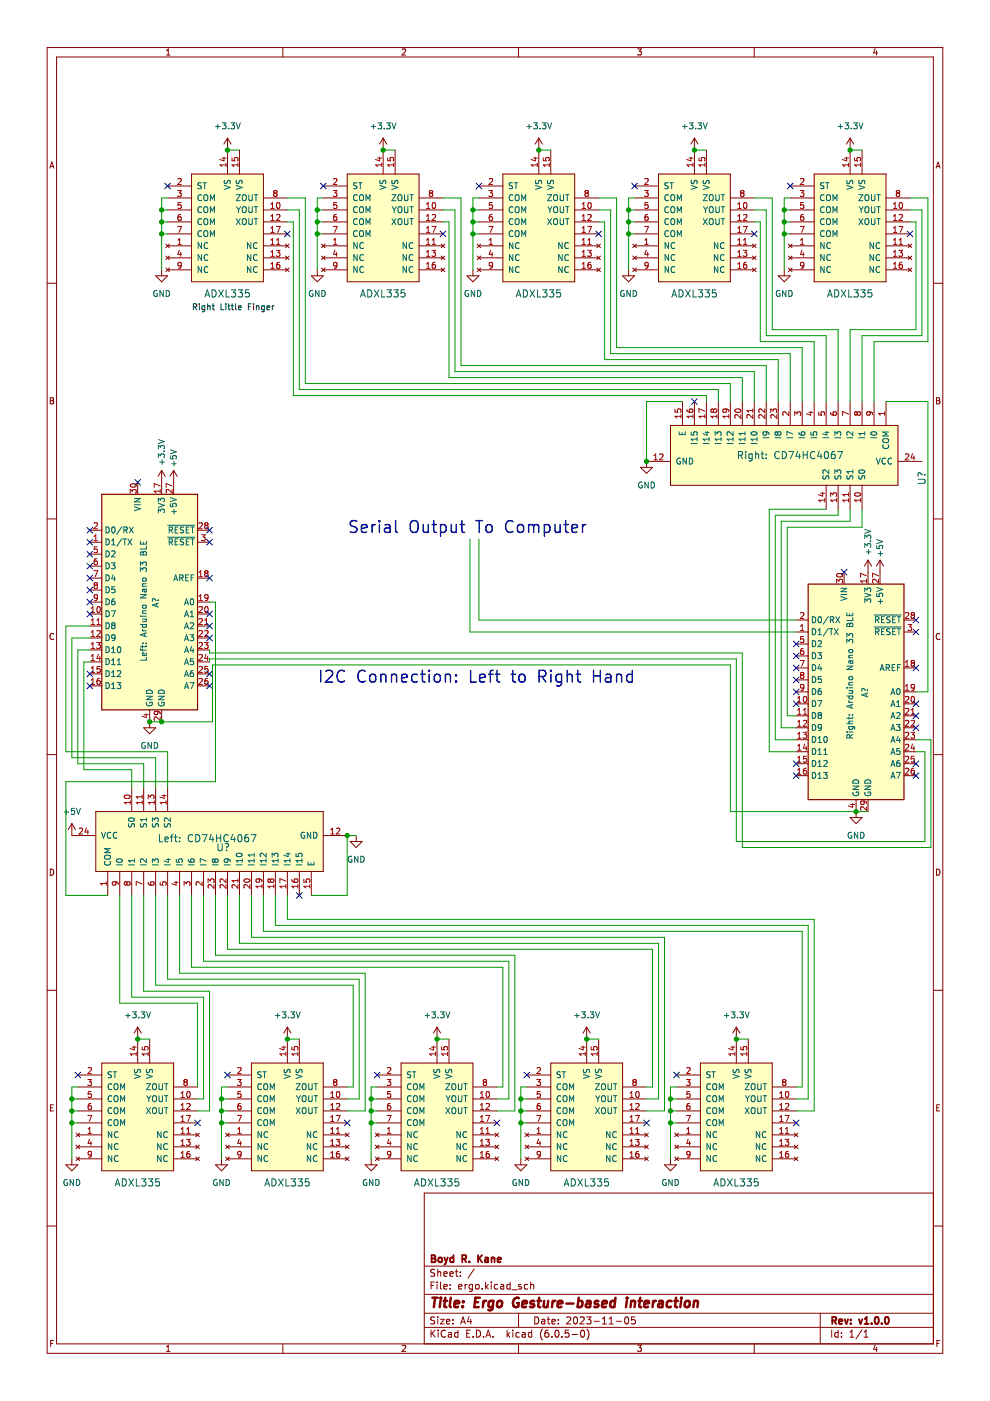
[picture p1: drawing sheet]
<svg xmlns="http://www.w3.org/2000/svg" width="210mm" height="297mm" viewBox="0 0 210 297" stroke-linecap="round" stroke-linejoin="round" font-family="sans-serif">
<path d="M0 .1h209.9v297h-209.9z" fill-rule="evenodd" fill="#fff" stroke="#fff" stroke-width=".21"/>
<g fill="none" stroke="#840000" stroke-width=".21">
<path d="M10 10.1h189.9v276.8h-189.9zM12 12.1h185.9v272.8h-185.9zM35.3 11.7h.7M35.3 10.7l.4-.3v1.3M60 10.1v2M85.3 10.5l.5-.1 .2 .3-.8 1h.8M109.9 10.1v2M135.2 10.4h.8l-.4 .5 .3 .1v.5l-.2 .2-.5-.2M159.9 10.1v2M185.5 10.3l-.3 .9h.8M185.8 10.8v.9M10.6 35.7l.4-1.3 .4 1.3"/>
<path d="M10.7 35.3h.6M35.5 39.4h5.1M40.6 36.9h15.2v22.8h-15.2zM48.2 29.3l-.7 1.3M48.2 29.3v7.6M48.2 29.3l.8 1.3M50.8 31.8v5.1M68.5 39.4h5.1M73.6 36.9h15.2v22.8h-15.2zM81.2 29.3v7.6M81.2 29.3l-.7 1.3M81.2 29.3l.8 1.3"/>
<path d="M83.8 31.8v5.1M101.5 39.4h5.1M106.6 36.9h15.3v22.8h-15.3zM114.2 29.3v7.6M114.2 29.3l-.7 1.3M114.2 29.3l.8 1.3M116.8 31.8v5.1M134.5 39.4h5.1M139.6 36.9h15.3v22.8h-15.3zM147.2 29.3v7.6M147.2 29.3l-.7 1.3M147.2 29.3l.8 1.3"/>
<path d="M149.8 31.8v5.1M167.5 39.4h5.1M172.6 36.9h15.3v22.8h-15.3zM180.2 29.3l-.7 1.3M180.2 29.3v7.6M180.2 29.3l.8 1.3M182.8 31.8v5.1M198.5 35.7l.4-1.3 .4 1.3M198.6 35.3h.6M33 58.5h2.5l-1.2 1.2zM34.3 57.2v1.3M35.2 51.7l.7 .8"/>
<path d="M35.2 54.3l.7 .7M35.2 56.8l.7 .8M35.5 52.1h5.1M35.5 44.5h5.1M35.5 47.1h5.1M35.5 54.7h5.1M35.5 57.2h5.1M35.5 49.6h5.1M35.5 42h5.1M35.9 51.7l-.7 .8M35.9 54.3l-.7 .7M35.9 56.8l-.7 .8"/>
<path d="M55.8 52.1h5.1M55.8 44.5h5.1M55.8 47.1h5.1M55.8 54.7h5.1M55.8 57.2h5.1M55.8 49.6h5.1M55.8 42h5.1M60.5 51.7l.8 .8M60.5 54.3l.8 .7M60.5 56.8l.8 .8M61.3 51.7l-.8 .8M61.3 54.3l-.8 .7"/>
<path d="M61.3 56.8l-.8 .8M66 58.5h2.5l-1.2 1.2zM67.3 57.2v1.3M68.2 51.7l.7 .8M68.2 54.3l.7 .7M68.2 56.8l.7 .8M68.5 52.1h5.1M68.5 44.5h5.1M68.5 47.1h5.1M68.5 54.7h5.1M68.5 57.2h5.1M68.5 49.6h5.1"/>
<path d="M68.5 42h5.1M68.9 51.7l-.7 .8M68.9 54.3l-.7 .7M68.9 56.8l-.7 .8M88.8 52.1h5.1M88.8 44.5h5.1M88.8 47.1h5.1M88.8 54.7h5.1M88.8 57.2h5.1M88.8 49.6h5.1M88.8 42h5.1M93.5 51.7l.8 .8"/>
<path d="M93.5 54.3l.8 .7M93.5 56.8l.8 .8M94.3 51.7l-.8 .8M94.3 54.3l-.8 .7M94.3 56.8l-.8 .8M99 58.5h2.5l-1.2 1.2zM100.3 57.2v1.3M101.2 51.7l.7 .8M101.2 54.3l.7 .7M101.2 56.8l.7 .8M101.5 52.1h5.1M101.5 44.5h5.1"/>
<path d="M101.5 47.1h5.1M101.5 54.7h5.1M101.5 57.2h5.1M101.5 49.6h5.1M101.5 42h5.1M101.9 51.7l-.7 .8M101.9 54.3l-.7 .7M101.9 56.8l-.7 .8M121.9 52.1h5M121.9 44.5h5M121.9 47.1h5M121.9 54.7h5"/>
<path d="M121.9 57.2h5M121.9 49.6h5M121.9 42h5M126.5 51.7l.8 .8M126.5 54.3l.8 .7M126.5 56.8l.8 .8M127.3 51.7l-.8 .8M127.3 54.3l-.8 .7M127.3 56.8l-.8 .8M132 58.5h2.5l-1.2 1.2zM133.3 57.2v1.3M134.2 51.7l.7 .8"/>
<path d="M134.2 54.3l.7 .7M134.2 56.8l.7 .8M134.5 52.1h5.1M134.5 44.5h5.1M134.5 47.1h5.1M134.5 54.7h5.1M134.5 57.2h5.1M134.5 49.6h5.1M134.5 42h5.1M134.9 51.7l-.7 .8M134.9 54.3l-.7 .7M134.9 56.8l-.7 .8"/>
<path d="M154.9 52.1h5M154.9 44.5h5M154.9 47.1h5M154.9 54.7h5M154.9 57.2h5M154.9 49.6h5M154.9 42h5M159.5 51.7l.8 .8M159.5 54.3l.8 .7M159.5 56.8l.8 .8M160.3 51.7l-.8 .8M160.3 54.3l-.8 .7"/>
<path d="M160.3 56.8l-.8 .8M165 58.5h2.5l-1.2 1.2zM166.3 57.2v1.3M167.2 51.7l.7 .8M167.2 54.3l.7 .7M167.2 56.8l.7 .8M167.5 52.1h5.1M167.5 44.5h5.1M167.5 47.1h5.1M167.5 54.7h5.1M167.5 57.2h5.1M167.5 49.6h5.1"/>
<path d="M167.5 42h5.1M167.9 51.7l-.7 .8M167.9 54.3l-.7 .7M167.9 56.8l-.7 .8M187.9 52.1h5M187.9 44.5h5M187.9 47.1h5M187.9 54.7h5M187.9 57.2h5M187.9 49.6h5M187.9 42h5M192.6 51.7l.7 .8"/>
<path d="M192.6 54.3l.7 .7M192.6 56.8l.7 .8M193.3 51.7l-.7 .8M193.3 54.3l-.7 .7M193.3 56.8l-.7 .8M10 60.1h2M197.9 60.1h2M10.7 84.3h.4l.2 .3-.2 .3 .2 .2 .1 .3-.3 .2h-.4zM10.7 84.9h.4M34.3 99.7l-.8 1.3M34.3 99.7v5.1M34.3 99.7l.7 1.3"/>
<path d="M36.8 99.7l-.8 1.3M36.8 99.7v5.1M36.8 99.7l.8 1.3M135.8 99.1h2.6l-1.3 1.3zM142.2 90.2h48.2v12.7h-48.2zM142.2 97.8h-5.1v1.3M144.7 85.1v5.1M147.2 85.1v5.1M149.8 85.1v5.1M152.3 85.1v5.1M154.9 85.1v5.1M157.4 85.1v5.1"/>
<path d="M159.9 85.1v5.1M162.5 85.1v5.1M165 85.1v5.1M167.5 85.1v5.1M170.1 85.1v5.1M172.6 85.1v5.1M175.2 85.1v5.1M177.7 85.1v5.1M180.2 85.1v5.1M182.8 85.1v5.1M185.3 85.1v5.1M187.9 85.1v5.1"/>
<path d="M190.4 97.8h5.1M198.6 84.3h.4l.2 .3-.2 .3 .2 .2 .1 .3-.3 .2h-.4zM198.6 84.9h.4M10 110h2M19 115h2.6M19 112.4h2.6M19 117.5h2.6M29.2 102.3v2.5M41.9 115h2.5M41.9 112.4h2.5M175.2 102.9v5.1M177.7 102.9v5.1"/>
<path d="M180.2 102.9v5.1M182.8 102.9v5.1M184 118.8v5M184 118.8l-.7 1.2M184 118.8l.8 1.2M186.6 118.8l-.8 1.2M186.6 118.8v5M186.6 118.8l.7 1.2M197.9 110h2M11.4 134.4a.58 .58 0 0 0-.8 .5 .58 .58 0 0 0 .8 .6M19 130.2h2.6M19 132.7h2.6"/>
<path d="M19 135.3h2.6M19 137.8h2.6M19 122.6h2.6M19 127.7h2.6M19 120h2.6M19 125.1h2.6M41.9 130.2h2.5M41.9 132.7h2.5M41.9 135.3h2.5M41.9 137.8h2.5M41.9 122.6h2.5M41.9 127.7h2.5"/>
<path d="M168.8 134h2.6M168.8 131.5h2.6M168.8 136.5h2.6M168.8 139.1h2.6M179 121.3v2.5M191.7 134h2.5M191.7 131.5h2.5M199.3 134.4a.58 .58 0 0 0-.8 .5 .58 .58 0 0 0 .8 .6M10 160h2M19 140.3h2.6M19 142.9h2.6M19 145.4h2.6"/>
<path d="M30.5 154.3h2.5l-1.3 1.3zM31.7 150.5v3.8M34.3 150.5v2.5M41.9 140.3h2.5M41.9 142.9h2.5M41.9 145.4h2.5M168.8 154.3h2.6M168.8 149.2h2.6M168.8 151.8h2.6M168.8 156.8h2.6M168.8 159.4h2.6M168.8 141.6h2.6"/>
<path d="M168.8 146.7h2.6M168.8 144.2h2.6M191.7 154.3h2.5M191.7 149.2h2.5M191.7 151.8h2.5M191.7 156.8h2.5M191.7 159.4h2.5M191.7 141.6h2.5M191.7 146.7h2.5M197.9 160h2M15.2 174.6v2.6h5.1M15.2 174.6l-.7 1.3"/>
<path d="M15.2 174.6l.8 1.3M20.3 172.1h48.2v12.7h-48.2zM27.9 167v5.1M30.5 167v5.1M33 167v5.1M35.5 167v5.1M68.5 177.2h5.1M74.3 178.4h2.5l-1.3 1.3zM75.5 177.2v1.2M168.8 161.9h2.6M168.8 164.5h2.6M180.2 173.3h2.6l-1.3 1.3z"/>
<path d="M181.5 169.5v3.8M184 169.5v2.6M191.7 161.9h2.5M191.7 164.5h2.5M10.7 184.3a.66 .66 0 0 1 .7 .6 .66 .66 0 0 1-.7 .7zM22.8 184.8v5M25.4 184.8v5M27.9 184.8v5M30.5 184.8v5M33 184.8v5M35.5 184.8v5M38.1 184.8v5"/>
<path d="M40.6 184.8v5M43.2 184.8v5M45.7 184.8v5M48.2 184.8v5M50.8 184.8v5M53.3 184.8v5M55.8 184.8v5M58.4 184.8v5M60.9 184.8v5M63.5 184.8v5M66 184.8v5M198.6 184.3a.66 .66 0 0 1 .7 .6 .66 .66 0 0 1-.7 .7z"/>
<path d="M10 210h2M29.2 217.8v7.6M29.2 217.8l-.8 1.2M29.2 217.8l.8 1.2M60.9 217.8v7.6M60.9 217.8l-.7 1.2M60.9 217.8l.8 1.2M92.7 217.8v7.6M92.7 217.8l-.8 1.2M92.7 217.8l.7 1.2M124.4 217.8v7.6M124.4 217.8l-.8 1.2"/>
<path d="M124.4 217.8l.8 1.2M156.1 217.8v7.6M156.1 217.8l-.7 1.2M156.1 217.8l.8 1.2M197.9 210h2M10.7 234.9h.4M11.3 234.2h-.6v1.3h.6M16.5 235.5h5.1M16.5 233h5.1M16.5 238.1h5.1M16.5 227.9h5.1M16.5 230.5h5.1"/>
<path d="M21.6 225.4h15.2v22.8h-15.2zM31.7 220.3v5.1M36.8 235.5h5.1M36.8 233h5.1M36.8 238.1h5.1M36.8 230.5h5.1M48.2 235.5h5.1M48.2 233h5.1M48.2 238.1h5.1M48.2 227.9h5.1M48.2 230.5h5.1M53.3 225.4h15.2v22.8h-15.2z"/>
<path d="M63.5 220.3v5.1M68.5 235.5h5.1M68.5 233h5.1M68.5 238.1h5.1M68.5 230.5h5.1M80 235.5h5M80 233h5M80 238.1h5M80 227.9h5M80 230.5h5M85 225.4h15.3v22.8h-15.3zM95.2 220.3v5.1"/>
<path d="M100.3 235.5h5.1M100.3 233h5.1M100.3 238.1h5.1M100.3 230.5h5.1M111.7 235.5h5.1M111.7 233h5.1M111.7 238.1h5.1M111.7 227.9h5.1M111.7 230.5h5.1M116.8 225.4h15.2v22.8h-15.2zM126.9 220.3v5.1M132 235.5h5.1"/>
<path d="M132 233h5.1M132 238.1h5.1M132 230.5h5.1M143.4 235.5h5.1M143.4 233h5.1M143.4 238.1h5.1M143.4 227.9h5.1M143.4 230.5h5.1M148.5 225.4h15.2v22.8h-15.2zM158.7 220.3v5.1M163.7 235.5h5.1M163.7 233h5.1"/>
<path d="M163.7 238.1h5.1M163.7 230.5h5.1M198.6 234.9h.4M199.2 234.2h-.6v1.3h.6M10 259.9h2M14 247h2.5l-1.3 1.2zM15.2 245.7v1.3M16.1 240.2l.8 .8M16.1 242.8l.8 .7M16.1 245.3l.8 .8M16.5 240.6h5.1M16.5 243.2h5.1"/>
<path d="M16.5 245.7h5.1M16.9 240.2l-.8 .8M16.9 242.8l-.8 .7M16.9 245.3l-.8 .8M36.8 240.6h5.1M36.8 243.2h5.1M36.8 245.7h5.1M41.5 240.2l.8 .8M41.5 242.8l.8 .7M41.5 245.3l.8 .8M42.3 240.2l-.8 .8M42.3 242.8l-.8 .7"/>
<path d="M42.3 245.3l-.8 .8M45.7 247h2.5l-1.2 1.2zM47 245.7v1.3M47.9 240.2l.7 .8M47.9 242.8l.7 .7M47.9 245.3l.7 .8M48.2 240.6h5.1M48.2 243.2h5.1M48.2 245.7h5.1M48.6 240.2l-.7 .8M48.6 242.8l-.7 .7M48.6 245.3l-.7 .8"/>
<path d="M68.5 240.6h5.1M68.5 243.2h5.1M68.5 245.7h5.1M73.2 240.2l.8 .8M73.2 242.8l.8 .7M73.2 245.3l.8 .8M74 240.2l-.8 .8M74 242.8l-.8 .7M74 245.3l-.8 .8M77.4 247h2.6l-1.3 1.2zM78.7 245.7v1.3M79.6 245.3l.7 .8"/>
<path d="M79.6 240.2l.7 .8M79.6 242.8l.7 .7M80 240.6h5M80 243.2h5M80 245.7h5M80.3 240.2l-.7 .8M80.3 242.8l-.7 .7M80.3 245.3l-.7 .8M100.3 240.6h5.1M100.3 243.2h5.1M100.3 245.7h5.1M105 242.8l.7 .7"/>
<path d="M105 240.2l.7 .8M105 245.3l.7 .8M105.7 240.2l-.7 .8M105.7 242.8l-.7 .7M105.7 245.3l-.7 .8M109.2 247h2.5l-1.3 1.2zM110.4 245.7v1.3M111.3 240.2l.8 .8M111.3 242.8l.8 .7M111.3 245.3l.8 .8M111.7 240.6h5.1M111.7 243.2h5.1"/>
<path d="M111.7 245.7h5.1M112.1 240.2l-.8 .8M112.1 242.8l-.8 .7M112.1 245.3l-.8 .8M132 240.6h5.1M132 243.2h5.1M132 245.7h5.1M136.7 242.8l.8 .7M136.7 240.2l.8 .8M136.7 245.3l.8 .8M137.5 240.2l-.8 .8M137.5 242.8l-.8 .7"/>
<path d="M137.5 245.3l-.8 .8M140.9 247h2.5l-1.2 1.2zM142.2 245.7v1.3M143 240.2l.8 .8M143 242.8l.8 .7M143 245.3l.8 .8M143.4 240.6h5.1M143.4 243.2h5.1M143.4 245.7h5.1M143.8 240.2l-.8 .8M143.8 242.8l-.8 .7M143.8 245.3l-.8 .8"/>
<path d="M163.7 240.6h5.1M163.7 243.2h5.1M163.7 245.7h5.1M168.4 240.2l.8 .8M168.4 242.8l.8 .7M168.4 245.3l.8 .8M169.2 240.2l-.8 .8M169.2 242.8l-.8 .7M169.2 245.3l-.8 .8M197.9 252.9h-107.9v32M197.9 259.9h2M90 278.4h107.9"/>
<path d="M90 274.4h107.9M90 268.4h107.9M91.4 272.5h.5M92.1 271.8h-.7v1.5M92.2 279.3l-.6-.1-.2 .2v.4l.6 .3 .2 .3-.3 .3-.6-.1M92.2 269.2l-.6-.1-.2 .2v.4l.6 .3 .2 .3-.3 .3-.6-.1M92.7 271.8v.2M92.7 272.3v1M92.8 269.1v1.5M92.8 279.2v.2M92.8 279.7v1M92.8 269.8l.2-.2 .4 .1 .1 .9"/>
<path d="M93.4 279.7h.8l-.8 1h.8M93.4 271.8v1.3l.2 .2M94.1 272.8l.7-.1-.1-.3-.4-.1-.2 .2 .1 .7h.5M94.1 270.1l.7-.1-.1-.3-.4-.1-.2 .2 .1 .7h.5M95.4 270.1l.7-.1-.1-.3-.4-.1-.2 .2 .1 .7h.5M95.5 273.2v.1M95.5 272.4v.1M96 279.8v.1M96.5 269.6h.6M96.7 269.1v1.3l.4 .2M97.2 272.8l.8-.1-.1-.3-.4-.1-.3 .2 .1 .7h.6M97.6 270.5v.1"/>
<path d="M97.6 269.7v.1M98.6 272.3v1M99 272.3l-.4 .3M99.5 279.1l-.4 1.1h.9M99.8 279.7v1M100.2 272.4l-.5-.1-.2 .3 .1 .6h.6M100.2 272.3v1.2l-.3 .3-.4-.1M100.5 269l-1.3 2M100.9 272.5l.2-.2 .4 .2 .1 .5-.1 .2-.4 .1-.2-.1zM102.2 273.2v.1M103 271.8v1.5M103.1 272.7l.4 .6"/>
<path d="M103.5 272.3l-.5 .6M104.2 271.8v.2M104.2 272.3v1M105.5 272.4l-.4-.1-.3 .3 .2 .6h.5M106.2 272.4h.5l.1 .9M106.8 272.7h-.5l-.2 .3 .2 .3 .5-.1M108.2 272.4l-.5-.1-.2 .3 .1 .6h.6M108.2 271.8v1.5M108.5 273.5h1.2M109.9 278.4v3M110.5 272.4l-.3-.1-.3 .2 .1 .2 .5 .2v.3h-.6M111.9 272.4l-.5-.1-.2 .3 .1 .6h.6"/>
<path d="M112.5 272.5l.2-.2 .4 .1 .1 .9M112.5 271.8v1.5M113.4 279.2a.76 .76 0 0 1 .8 .8 .76 .76 0 0 1-.8 .7zM114.9 279.8h.5l.1 .9M116 279.7h.6M116.2 279.2v1.3l.4 .2M118.4 279.8v.1M120.2 279.4l.5-.2 .3 .4-.9 1.1h.9M121.7 279.4l.2-.2a.8 .8 0 0 1 .6 .8 .8 .8 0 0 1-.6 .7l-.3-.6zM123 279.4l.6-.2 .3 .4-1 1.1h1M124.4 279.2h.9l-.5 .6 .4 .1v.7l-.2 .1-.6-.1M127.7 279.6l.5-.4v1.5"/>
<path d="M129.2 279.6l.4-.4v1.5M132.6 279.4l.2-.2a.8 .8 0 0 1 .5 .8 .8 .8 0 0 1-.5 .7l-.4-.6zM134.7 279.2h-.8v.7l.2-.1 .5 .1 .1 .2v.5l-.3 .1-.5-.1M173.9 278.4v6.5M10.7 284.8h.5M11.4 284.2h-.7v1.3M35.3 285.6l.4-.4v1.3M35.3 286.5h.7M60 284.9v2M85.3 285.3l.5-.1 .2 .4-.8 .9h.8M90 281.4h107.9M91.4 282v1.5"/>
<path d="M91.6 282.7l.6 .8M92.2 282l-.8 .9M92.9 282v.2M92.9 282.5v1M94.5 282.2a.71 .71 0 0 0-1 .5 .71 .71 0 0 0 .7 .8l.3-.1M94.7 280.2l.7-.1-.1-.3-.4-.1-.2 .2v.7h.6M95.1 282.6h.6v.9M95.7 282.9h-.5l-.2 .3 .2 .3 .5-.1M96 280.6v.1M97.1 282.6l-.4-.1-.3 .3 .1 .6h.6M97.1 282v1.5M97.7 280.7l.5-1.5 .5 1.5"/>
<path d="M97.8 280.3h.7M99 282.7h.5M99.7 282h-.7v1.5h.7M100.3 283.4v.1M101 282a.76 .76 0 0 1 .9 .8 .76 .76 0 0 1-.9 .7zM102.5 283.4v.1M103 283.5l.5-1.5 .5 1.5M103.2 283.1h.7M104.5 283.4v.1M107.5 282v1.5M107.7 282.9l.4 .6M108.1 282.5l-.6 .6"/>
<path d="M108.7 282v.2M108.7 282.5v1M109.9 284.9v2M110.1 282.6l-.4-.1-.3 .3 .1 .6h.6M110.7 282.6h.6l.1 .9M111.4 282.9h-.5l-.2 .3 .2 .3 .5-.1M112.7 282.6l-.4-.1-.3 .3 .2 .6h.5M112.7 282v1.5M115 281.8a1.72 1.72 0 0 0 0 2.3M115.5 280.1h-.5l-.2 .3 .2 .3 .5-.1M116.2 282l-.4 .1a1.01 1.01 0 0 0 0 1.4l.5-.1 .1-.5-.3-.3-.4 .1-.2 .2M117 280.2l.7-.1v-.3l-.5-.1-.2 .2 .1 .7h.6"/>
<path d="M117 283.4v.1M117.8 282.2l.2-.2a.8 .8 0 0 1 .5 .8 .8 .8 0 0 1-.5 .7l-.3-.6zM118.4 280.6v.1M119.2 283.4v.1M120.6 282h-.7l-.1 .7 .2-.1 .5 .1 .2 .2-.1 .5-.2 .1-.6-.1M121.3 282.9h1.1M123.2 282.2l.2-.2a.8 .8 0 0 1 .6 .8 .8 .8 0 0 1-.6 .7l-.3-.6zM124.4 281.8a1.72 1.72 0 0 1 0 2.3M125.9 280.1h1.2M127.7 280.7h.9M129.2 280.7h.8M130.7 280.1h1.1"/>
<path d="M135.2 285.2h.8l-.4 .5 .3 .1v.6l-.2 .1-.5-.1M159.9 284.9v2M176.3 282v1.5M177.7 282.6l-.4-.1-.3 .3 .1 .6h.6M177.7 282v1.5M178.4 283.4v.1M178.4 282.6v.1M180.2 283.5h.9M180.2 282.4l.4-.4v1.5M182.8 281.9l-1.3 2M183.2 283.5h.9M183.2 282.4l.4-.4v1.5"/>
<path d="M185.5 285.2l-.3 .9h.8M185.8 285.7v.8M198.6 284.8h.5M199.3 284.2h-.7v1.3"/>
</g>
<g fill="none" stroke="#840000" stroke-width=".39">
<path d="M91.5 266.1h.5l.3 .3-.3 .4 .3 .2 .1 .3-.3 .3h-.6zM91.5 266.8h.5M93 266.8l.2-.2 .4 .2 .1 .5-.1 .2-.4 .1-.2-.1zM94.2 266.6l.4 1M94.6 267.6l-.4 .5M94.9 266.6l-.3 1M96.1 266.7l-.4-.1-.3 .3 .2 .6h.5M96.1 266.1v1.5M98 266.9l.7-.1 .2-.2-.1-.3-.8-.2v1.5M98.4 266.9l.5 .7M99.5 267.5v.1M101.4 266.1v1.5"/>
<path d="M101.6 266.8l.6 .8M102.2 266.1l-.8 .9M102.9 266.7h.5l.1 .9M103.5 267h-.5l-.2 .3 .2 .3 .5-.1M104.2 266.8l.2-.2 .4 .1 .1 .9M104.2 266.6v1M105.5 267.1l.7-.1-.1-.3-.4-.1-.2 .2 .1 .7h.5M176.5 280l.7-.1 .1-.2-.1-.3-.7-.2v1.5M176.8 280l.5 .7M179.1 279.7l.4 1 .3-1M180.4 279.8v.1M182.1 279.7l.4 1 .3-1"/>
<path d="M183.3 279.6l.4-.4v1.5M185.6 279.4l.2-.2a.8 .8 0 0 1 .5 .8 .8 .8 0 0 1-.5 .7l-.3-.6zM187.7 279.4l.3-.2a.8 .8 0 0 1 .5 .8 .8 .8 0 0 1-.5 .7l-.4-.6zM177.9 280.2l.7-.1-.1-.3-.4-.1-.2 .2 .1 .7h.5M180.4 280.6v.1M183.3 280.7h.9M184.8 280.6v.1M187 280.6v.1"/>
</g>
<g fill="none" stroke="#840000" stroke-width=".52">
<path d="M91.7 275.1h1.1M92.2 275.1l-.2 2M93.4 275.8l-.2 1.3M93.5 275.1v.2M94.1 275.8h.7M94.4 275.1l-.2 1.8 .1 .1 .4 .1M95.6 275.1l-.2 1.8 .2 .2M96.4 276.5l.9-.2v-.4l-.6-.1-.3 .3v.9h.7M98.1 276.9v.2M98.2 275.9v.2M100.7 276.1h.7M101.8 275.1h-1l-.2 2h.9"/>
<path d="M102.5 275.8l-.1 1.3M103.1 275.8l-.4 .1-.2 .3M104.6 275.9a.66 .66 0 0 0-1 .3v.6l.1 .2h.8M104.6 275.8l-.2 1.6-.4 .4-.5-.1M105.6 276l.1-.1a.5 .5 0 0 1 .8 .3l-.1 .6-.2 .2a.5 .5 0 0 1-.8-.2zM110 275.2a1.02 1.02 0 0 0-1.2 .7 1.02 1.02 0 0 0 .5 1.2l.6-.2 .1-.6h-.4M110.7 276.5l1-.2v-.4h-.8l-.2 1 .2 .2 .6-.1M113.3 275.9a.49 .49 0 0 0-.8 .3v.2l.7 .2 .1 .3-.4 .2-.5-.1M114 275.8h.7M114.3 275.1l-.2 1.8 .1 .1 .3 .1M115.4 275.8l-.1 1.2 .5 .1 .3-.2M116.2 275.8l-.1 1.3"/>
<path d="M117.2 275.8l-.2 1.3M117.8 275.8l-.4 .1-.3 .3M118.2 276.5l1-.2v-.4h-.8l-.2 1 .3 .2 .5-.1M120.1 276.4h1.5M122.6 275.9h.8l.1 .3-.1 .6a.66 .66 0 0 1-.9 .2M122.7 275.1l-.3 2M124.4 275.9h.8l-.1 1.2M125.2 276.3l-.7 .1a.4 .4 0 0 0-.3 .3 .4 .4 0 0 0 .2 .4l.7-.1M126.9 275.9a.49 .49 0 0 0-.8 .3l.1 .2 .6 .2 .1 .2-.4 .3-.5-.1M127.7 276.5l.9-.2v-.4h-.8l-.2 1 .3 .2 .6-.1M130.4 275.9a.66 .66 0 0 0-1 .3l-.1 .6 .2 .2h.8M130.5 275.1l-.2 2"/>
<path d="M132.9 275.8l-.2 1.3M133 275.1v.2M133.8 276l.3-.2 .5 .1-.1 1.2M133.8 275.8l-.1 1.3M135.4 275.8h.7M135.7 275.1l-.2 1.8 .1 .1 .4 .1M136.6 276.5l1-.2-.1-.4-.5-.1-.3 .3-.1 .9h.8M138.5 275.8l-.2 1.3M139.1 275.8l-.4 .1-.2 .3M139.7 275.9h.8l-.1 1.2M140.5 276.3l-.6 .1a.4 .4 0 0 0-.4 .3 .4 .4 0 0 0 .3 .4l.6-.1M142.4 275.9a.66 .66 0 0 0-1 .3l-.1 .6 .2 .2h.8"/>
<path d="M143 275.8h.7M143.4 275.1l-.3 1.8 .1 .1 .4 .1M144.4 275.8l-.2 1.3M144.5 275.1v.2M145.3 276l.1-.1a.5 .5 0 0 1 .9 .3l-.1 .6-.2 .2a.5 .5 0 0 1-.9-.2zM147.1 276l.4-.2 .4 .1v1.2M147.2 275.8l-.2 1.3"/>
</g>
<g fill="#ffffc2" stroke="#ffffc2" stroke-width=".21">
<path d="M73.6 36.9h15.2v22.8h-15.2z" fill-rule="evenodd"/>
<path d="M139.6 36.9h15.3v22.8h-15.3z" fill-rule="evenodd"/>
<path d="M172.6 36.9h15.3v22.8h-15.3z" fill-rule="evenodd"/>
<path d="M142.2 90.2h48.2v12.7h-48.2z" fill-rule="evenodd"/>
<path d="M40.6 36.9h15.2v22.8h-15.2z" fill-rule="evenodd"/>
<path d="M148.5 225.4h15.2v22.8h-15.2z" fill-rule="evenodd"/>
<path d="M106.6 36.9h15.3v22.8h-15.3z" fill-rule="evenodd"/>
<path d="M53.3 225.4h15.2v22.8h-15.2z" fill-rule="evenodd"/>
<path d="M21.6 225.4h15.2v22.8h-15.2z" fill-rule="evenodd"/>
<path d="M20.3 172.1h48.2v12.7h-48.2z" fill-rule="evenodd"/>
<path d="M116.8 225.4h15.2v22.8h-15.2z" fill-rule="evenodd"/>
<path d="M85 225.4h15.3v22.8h-15.3z" fill-rule="evenodd"/>
</g>
<g fill="none" stroke="#006464" stroke-width=".21">
<path d="M42.7 38.8l-.7 .1v.3l.6 .3 .1 .3-.3 .2-.4-.1M43 38.7h.8M43.4 38.7v1.3M45.7 26.8h1M46.2 26.4v.9M47.1 26h.8l-.4 .5 .4 .2v.5l-.2 .1-.6-.1M47.5 39.3l1.3 .4-1.3 .5M47.6 38.2l-.1 .5 .3 .3 .3-.2 .2-.5h.4v.7M48.5 27.2v.1M49 26h.7l-.4 .5 .4 .2v.5l-.2 .1-.5-.1M50.1 39.3l1.2 .4-1.2 .5M50.1 26l.4 1.3 .5-1.3"/>
<path d="M50.1 38.2v.5l.2 .3 .3-.2 .3-.5h.3l.1 .7M75.7 38.8l-.7 .1v.3l.6 .3 .1 .3-.3 .2-.4-.1M76 38.7h.8M76.4 38.7v1.3M78.7 26.8h1M79.2 26.4v.9M80.1 26h.8l-.4 .5 .4 .2v.5l-.2 .1-.6-.1M80.5 39.3l1.3 .4-1.3 .5M80.6 38.2l-.1 .5 .3 .3 .3-.2 .2-.5h.4v.7M81.5 27.2v.1M82 26h.7l-.4 .5 .4 .2v.5l-.2 .1-.5-.1M83.1 39.3l1.2 .4-1.2 .5"/>
<path d="M83.1 26l.4 1.3 .5-1.3M83.1 38.2v.5l.2 .3 .3-.2 .3-.5h.3l.1 .7M108.7 38.8l-.7 .1v.3l.6 .3 .1 .3-.3 .2-.4-.1M109 38.7h.8M109.4 38.7v1.3M111.7 26.8h1M112.2 26.4v.9M113.1 26h.8l-.4 .5 .4 .2v.5l-.2 .1-.6-.1M113.5 39.3l1.3 .4-1.3 .5M113.6 38.2l-.1 .5 .3 .3 .3-.2 .2-.5h.4v.7M114.5 27.2v.1M115 26h.7l-.4 .5 .4 .2v.5l-.2 .1-.5-.1"/>
<path d="M116.1 39.3l1.2 .4-1.2 .5M116.1 26l.4 1.3 .5-1.3M116.1 38.2v.5l.2 .3 .3-.2 .3-.5h.3l.1 .7M141.7 38.8l-.7 .1v.3l.6 .3 .1 .3-.3 .2-.4-.1M142 38.7h.8M142.4 38.7v1.3M144.7 26.8h1M145.2 26.4v.9M146.1 26h.8l-.4 .5 .4 .2v.5l-.2 .1-.6-.1M146.5 39.3l1.3 .4-1.3 .5M146.6 38.2l-.1 .5 .3 .3 .3-.2 .2-.5h.4l.1 .7M147.5 27.2v.1"/>
<path d="M148 26h.7l-.4 .5 .4 .2v.5l-.2 .1-.5-.1M149.1 39.3l1.2 .4-1.2 .5M149.1 26l.4 1.3 .5-1.3M149.1 38.2v.5l.2 .3 .3-.2 .3-.5h.3l.1 .7M174.7 38.8l-.7 .1v.3l.6 .3 .1 .3-.3 .2-.4-.1M175 38.7h.8M175.4 38.7v1.3M177.7 26.8h1M178.2 26.4v.9M179.2 26h.7l-.4 .5 .4 .2v.5l-.2 .1-.5-.1M179.5 39.3l1.3 .4-1.3 .5M179.6 38.2l-.1 .5 .3 .3 .3-.2 .2-.5h.4l.1 .7"/>
<path d="M180.5 27.2v.1M181 26h.7l-.4 .5 .4 .2v.5l-.2 .1-.5-.1M182.1 39.3l1.3 .4-1.3 .5M182.1 26l.4 1.3 .5-1.3M182.1 38.2v.5l.2 .3 .3-.2 .3-.5h.3l.1 .7M42.7 43.9a.56 .56 0 0 0-.8 .6 .56 .56 0 0 0 .8 .5M42.7 46.5a.56 .56 0 0 0-.8 .5 .56 .56 0 0 0 .8 .5M42.7 41.4a.56 .56 0 0 0-.8 .5 .56 .56 0 0 0 .8 .5M42.7 49a.56 .56 0 0 0-.8 .5 .56 .56 0 0 0 .8 .5M42.7 51.4v1.3l-.7-1.3v1.3M42.7 54v1.2l-.7-1.2v1.2M42.7 56.5v1.3l-.7-1.3v1.3"/>
<path d="M43.3 44l.2-.2a.43 .43 0 0 1 .6 .4v.5a.42 .42 0 0 1-.5 .4 .42 .42 0 0 1-.4-.4zM43.3 46.5l.2-.1a.43 .43 0 0 1 .6 .4v.4a.42 .42 0 0 1-.5 .4 .42 .42 0 0 1-.4-.4zM43.3 41.5l.2-.2a.43 .43 0 0 1 .6 .4v.4a.42 .42 0 0 1-.5 .5 .42 .42 0 0 1-.4-.5zM43.3 49.1l.2-.2a.43 .43 0 0 1 .6 .4v.4a.42 .42 0 0 1-.5 .5 .42 .42 0 0 1-.4-.5zM44.1 51.6a.56 .56 0 0 0-.8 .5 .56 .56 0 0 0 .8 .5M44.1 54.1a.56 .56 0 0 0-.8 .5 .56 .56 0 0 0 .8 .5M44.1 56.6a.56 .56 0 0 0-.8 .5 .56 .56 0 0 0 .8 .6M44.6 42.5v-1.2l.4 .9 .5-.9v1.2M44.6 45.1v-1.3l.4 .9 .5-.9v1.3M44.6 47.6v-1.2l.4 .9 .5-.9v1.2M44.6 50.2v-1.3l.4 .9 .5-.9v1.3M50.1 41.3h.8l-.8 1.2h.8"/>
<path d="M50.1 46.4l.8 1.2M50.2 43.8l.4 .7M50.6 44.5v.6M50.9 46.4l-.8 1.2M51 43.8l-.4 .7M51.4 46.5l.3-.1a.43 .43 0 0 1 .5 .4v.4a.42 .42 0 0 1-.4 .4 .42 .42 0 0 1-.4-.4zM51.6 43.9l.1-.1a.43 .43 0 0 1 .5 .4v.5a.42 .42 0 0 1-.4 .4 .42 .42 0 0 1-.4-.4zM51.6 41.3h.1a.43 .43 0 0 1 .5 .4v.4a.42 .42 0 0 1-.4 .5 .42 .42 0 0 1-.4-.5zM52.8 43.8v1l.2 .3h.2l.3-.3v-1M52.8 46.4v1l.2 .2h.2l.3-.2v-1M52.8 41.3v1l.2 .2h.2l.3-.2v-1M53.2 51.4v1.3l-.7-1.3v1.3"/>
<path d="M53.2 54v1.2l-.7-1.2v1.2M53.2 56.5v1.3l-.7-1.3v1.3M53.9 43.8h.7M53.9 46.4h.7M53.9 41.3h.7M54.3 41.3v1.2M54.3 43.8v1.3M54.3 46.4v1.2M54.5 51.6a.56 .56 0 0 0-.8 .5 .56 .56 0 0 0 .8 .5M54.5 54.1a.56 .56 0 0 0-.8 .5 .56 .56 0 0 0 .8 .5M54.5 56.6a.56 .56 0 0 0-.8 .5 .56 .56 0 0 0 .8 .6M75.7 51.4v1.3l-.7-1.3v1.3"/>
<path d="M75.7 54v1.2l-.7-1.2v1.2M75.7 56.5v1.3l-.7-1.3v1.3M75.7 43.9a.56 .56 0 0 0-.8 .6 .56 .56 0 0 0 .8 .5M75.7 46.5a.56 .56 0 0 0-.8 .5 .56 .56 0 0 0 .8 .5M75.7 41.4a.56 .56 0 0 0-.8 .5 .56 .56 0 0 0 .8 .5M75.7 49a.56 .56 0 0 0-.8 .5 .56 .56 0 0 0 .8 .5M76.3 44l.2-.2a.43 .43 0 0 1 .6 .4v.5a.42 .42 0 0 1-.5 .4 .42 .42 0 0 1-.4-.4zM76.3 46.5l.2-.1a.43 .43 0 0 1 .6 .4v.4a.42 .42 0 0 1-.5 .4 .42 .42 0 0 1-.4-.4zM76.3 41.5l.2-.2a.43 .43 0 0 1 .6 .4v.4a.42 .42 0 0 1-.5 .5 .42 .42 0 0 1-.4-.5zM76.3 49.1l.2-.2a.43 .43 0 0 1 .6 .4v.4a.42 .42 0 0 1-.5 .5 .42 .42 0 0 1-.4-.5zM77.1 51.6a.56 .56 0 0 0-.8 .5 .56 .56 0 0 0 .8 .5M77.1 54.1a.56 .56 0 0 0-.8 .5 .56 .56 0 0 0 .8 .5"/>
<path d="M77.1 56.6a.56 .56 0 0 0-.8 .5 .56 .56 0 0 0 .8 .6M77.6 42.5v-1.2l.4 .9 .5-.9v1.2M77.6 45.1v-1.3l.4 .9 .5-.9v1.3M77.6 47.6v-1.2l.4 .9 .5-.9v1.2M77.6 50.2v-1.3l.4 .9 .5-.9v1.3M83.1 46.4l.9 1.2M83.1 41.3h.9l-.9 1.2h.9M83.2 43.8l.4 .7M83.6 44.5v.6M84 46.4l-.9 1.2M84 43.8l-.4 .7M84.4 44l.3-.2a.43 .43 0 0 1 .5 .4v.5a.42 .42 0 0 1-.4 .4 .42 .42 0 0 1-.4-.4z"/>
<path d="M84.4 41.5l.3-.2a.43 .43 0 0 1 .5 .4v.4a.42 .42 0 0 1-.4 .5 .42 .42 0 0 1-.4-.5zM84.4 46.5l.3-.1a.43 .43 0 0 1 .5 .4v.4a.42 .42 0 0 1-.4 .4 .42 .42 0 0 1-.4-.4zM85.8 43.8v1l.2 .3h.2l.3-.3v-1M85.8 41.3v1l.2 .2h.2l.3-.2v-1M85.8 46.4v1l.2 .2h.2l.3-.2v-1M86.2 51.4v1.3l-.7-1.3v1.3M86.2 54v1.2l-.7-1.2v1.2M86.2 56.5v1.3l-.7-1.3v1.3M86.9 43.8h.7M86.9 46.4h.7M86.9 41.3h.7M87.3 41.3v1.2"/>
<path d="M87.3 43.8v1.3M87.3 46.4v1.2M87.5 51.6a.56 .56 0 0 0-.8 .5 .56 .56 0 0 0 .8 .5M87.5 54.1a.56 .56 0 0 0-.8 .5 .56 .56 0 0 0 .8 .5M87.5 56.6a.56 .56 0 0 0-.8 .5 .56 .56 0 0 0 .8 .6M108.7 43.9a.56 .56 0 0 0-.8 .6 .56 .56 0 0 0 .8 .5M108.7 46.5a.56 .56 0 0 0-.8 .5 .56 .56 0 0 0 .8 .5M108.7 41.4a.56 .56 0 0 0-.8 .5 .56 .56 0 0 0 .8 .5M108.7 49a.56 .56 0 0 0-.8 .5 .56 .56 0 0 0 .8 .5M108.7 51.4v1.3l-.7-1.3v1.3M108.7 54v1.2l-.7-1.2v1.2M108.7 56.5v1.3l-.7-1.3v1.3"/>
<path d="M109.3 44l.2-.2a.43 .43 0 0 1 .6 .4v.5a.42 .42 0 0 1-.5 .4 .42 .42 0 0 1-.4-.4zM109.3 46.5l.2-.1a.43 .43 0 0 1 .6 .4v.4a.42 .42 0 0 1-.5 .4 .42 .42 0 0 1-.4-.4zM109.3 41.5l.2-.2a.43 .43 0 0 1 .6 .4v.4a.42 .42 0 0 1-.5 .5 .42 .42 0 0 1-.4-.5zM109.3 49.1l.2-.2a.43 .43 0 0 1 .6 .4v.4a.42 .42 0 0 1-.5 .5 .42 .42 0 0 1-.4-.5zM110.1 51.6a.56 .56 0 0 0-.8 .5 .56 .56 0 0 0 .8 .5M110.1 54.1a.56 .56 0 0 0-.8 .5 .56 .56 0 0 0 .8 .5M110.1 56.6a.56 .56 0 0 0-.8 .5 .56 .56 0 0 0 .8 .6M110.6 42.5v-1.2l.4 .9 .5-.9v1.2M110.6 45.1v-1.3l.4 .9 .5-.9v1.3M110.6 47.6v-1.2l.4 .9 .5-.9v1.2M110.6 50.2v-1.3l.4 .9 .5-.9v1.3M116.1 41.3h.9l-.9 1.2h.9"/>
<path d="M116.1 46.4l.9 1.2M116.2 43.8l.4 .7M116.6 44.5v.6M117 46.4l-.9 1.2M117 43.8l-.4 .7M117.4 44l.3-.2a.43 .43 0 0 1 .5 .4v.5a.42 .42 0 0 1-.4 .4 .42 .42 0 0 1-.4-.4zM117.4 41.5l.3-.2a.43 .43 0 0 1 .5 .4v.4a.42 .42 0 0 1-.4 .5 .42 .42 0 0 1-.4-.5zM117.6 46.4h.1a.43 .43 0 0 1 .5 .4v.4a.42 .42 0 0 1-.4 .4 .42 .42 0 0 1-.4-.4zM118.8 43.8v1l.2 .3h.2l.3-.3v-1M118.8 46.4v1l.2 .2h.2l.3-.2v-1M118.8 41.3v1l.2 .2h.2l.3-.2v-1M119.2 51.4v1.3l-.7-1.3v1.3"/>
<path d="M119.2 54v1.2l-.7-1.2v1.2M119.2 56.5v1.3l-.7-1.3v1.3M119.9 43.8h.7M119.9 46.4h.7M119.9 41.3h.7M120.3 41.3v1.2M120.3 43.8v1.3M120.3 46.4v1.2M120.5 51.6a.56 .56 0 0 0-.8 .5 .56 .56 0 0 0 .8 .5M120.5 54.1a.56 .56 0 0 0-.8 .5 .56 .56 0 0 0 .8 .5M120.5 56.6a.56 .56 0 0 0-.8 .5 .56 .56 0 0 0 .8 .6M141.7 43.9a.56 .56 0 0 0-.8 .6 .56 .56 0 0 0 .8 .5"/>
<path d="M141.7 46.5a.56 .56 0 0 0-.8 .5 .56 .56 0 0 0 .8 .5M141.7 41.4a.56 .56 0 0 0-.8 .5 .56 .56 0 0 0 .8 .5M141.7 49a.56 .56 0 0 0-.8 .5 .56 .56 0 0 0 .8 .5M141.7 51.4v1.3l-.7-1.3v1.3M141.7 54v1.2l-.7-1.2v1.2M141.7 56.5v1.3l-.7-1.3v1.3M142.3 44l.2-.2a.43 .43 0 0 1 .6 .4v.5a.42 .42 0 0 1-.5 .4 .42 .42 0 0 1-.4-.4zM142.3 46.5l.2-.1a.43 .43 0 0 1 .6 .4v.4a.42 .42 0 0 1-.5 .4 .42 .42 0 0 1-.4-.4zM142.3 41.5l.2-.2a.43 .43 0 0 1 .6 .4v.4a.42 .42 0 0 1-.5 .5 .42 .42 0 0 1-.4-.5zM142.3 49.1l.2-.2a.43 .43 0 0 1 .6 .4v.4a.42 .42 0 0 1-.5 .5 .42 .42 0 0 1-.4-.5zM143.1 51.6a.56 .56 0 0 0-.8 .5 .56 .56 0 0 0 .8 .5M143.1 54.1a.56 .56 0 0 0-.8 .5 .56 .56 0 0 0 .8 .5"/>
<path d="M143.1 56.6a.56 .56 0 0 0-.8 .5 .56 .56 0 0 0 .8 .6M143.6 42.5v-1.2l.4 .9 .5-.9v1.2M143.6 45.1v-1.3l.4 .9 .5-.9v1.3M143.6 47.6v-1.2l.4 .9 .5-.9v1.2M143.6 50.2v-1.3l.4 .9 .5-.9v1.3M149.1 41.3h.9l-.9 1.2h.9M149.1 46.4l.9 1.2M149.2 43.8l.4 .7M149.6 44.5v.6M150 46.4l-.9 1.2M150 43.8l-.4 .7M150.4 44l.3-.2a.43 .43 0 0 1 .5 .4v.5a.42 .42 0 0 1-.4 .4 .42 .42 0 0 1-.4-.4z"/>
<path d="M150.4 46.5l.3-.1a.43 .43 0 0 1 .5 .4v.4a.42 .42 0 0 1-.4 .4 .42 .42 0 0 1-.4-.4zM150.4 41.5l.3-.2a.43 .43 0 0 1 .5 .4v.4a.42 .42 0 0 1-.4 .5 .42 .42 0 0 1-.4-.5zM151.8 43.8v1l.2 .3h.2l.3-.3v-1M151.8 46.4v1l.2 .2h.2l.3-.2v-1M151.8 41.3v1l.2 .2h.2l.3-.2v-1M152.2 51.4v1.3l-.7-1.3v1.3M152.2 54v1.2l-.7-1.2v1.2M152.2 56.5v1.3l-.7-1.3v1.3M152.9 43.8h.7M152.9 46.4h.7M152.9 41.3h.7M153.3 41.3v1.2"/>
<path d="M153.3 43.8v1.3M153.3 46.4v1.2M153.5 51.6a.56 .56 0 0 0-.8 .5 .56 .56 0 0 0 .8 .5M153.5 54.1a.56 .56 0 0 0-.8 .5 .56 .56 0 0 0 .8 .5M153.5 56.6a.56 .56 0 0 0-.8 .5 .56 .56 0 0 0 .8 .6M174.7 43.9a.56 .56 0 0 0-.8 .6 .56 .56 0 0 0 .8 .5M174.7 46.5a.56 .56 0 0 0-.8 .5 .56 .56 0 0 0 .8 .5M174.7 41.4a.56 .56 0 0 0-.8 .5 .56 .56 0 0 0 .8 .5M174.7 49a.56 .56 0 0 0-.8 .5 .56 .56 0 0 0 .8 .5M174.7 51.4v1.3l-.7-1.3v1.3M174.7 54v1.2l-.7-1.2v1.2M174.7 56.5v1.3l-.7-1.3v1.3"/>
<path d="M175.3 44l.2-.2a.43 .43 0 0 1 .6 .4v.5a.42 .42 0 0 1-.5 .4 .42 .42 0 0 1-.4-.4zM175.3 46.5l.2-.1a.43 .43 0 0 1 .6 .4v.4a.42 .42 0 0 1-.5 .4 .42 .42 0 0 1-.4-.4zM175.3 41.5l.2-.2a.43 .43 0 0 1 .6 .4v.4a.42 .42 0 0 1-.5 .5 .42 .42 0 0 1-.4-.5zM175.3 49.1l.2-.2a.43 .43 0 0 1 .6 .4v.4a.42 .42 0 0 1-.5 .5 .42 .42 0 0 1-.4-.5zM176.1 51.6a.56 .56 0 0 0-.8 .5 .56 .56 0 0 0 .8 .5M176.1 54.1a.56 .56 0 0 0-.8 .5 .56 .56 0 0 0 .8 .5M176.1 56.6a.56 .56 0 0 0-.8 .5 .56 .56 0 0 0 .8 .6M176.6 42.5v-1.2l.4 .9 .5-.9v1.2M176.6 45.1v-1.3l.4 .9 .5-.9v1.3M176.6 47.6v-1.2l.4 .9 .5-.9v1.2M176.6 50.2v-1.3l.4 .9 .5-.9v1.3M182.1 41.3h.9l-.9 1.2h.9"/>
<path d="M182.1 46.4l.9 1.2M182.2 43.8l.4 .7M182.6 44.5v.6M183 46.4l-.9 1.2M183 43.8l-.4 .7M183.6 43.9l.1-.1a.43 .43 0 0 1 .5 .4v.5a.42 .42 0 0 1-.4 .4 .42 .42 0 0 1-.4-.4zM183.6 46.4h.1a.43 .43 0 0 1 .5 .4v.4a.42 .42 0 0 1-.4 .4 .42 .42 0 0 1-.4-.4zM183.6 41.3h.1a.43 .43 0 0 1 .5 .4v.4a.42 .42 0 0 1-.4 .5 .42 .42 0 0 1-.4-.5zM184.8 43.8v1l.2 .3h.3l.2-.3v-1M184.8 46.4v1l.2 .2h.3l.2-.2v-1M184.8 41.3v1l.2 .2h.3l.2-.2v-1M185.2 51.4v1.3l-.7-1.3v1.3"/>
<path d="M185.2 54v1.2l-.7-1.2v1.2M185.2 56.5v1.3l-.7-1.3v1.3M185.9 43.8h.7M185.9 46.4h.7M185.9 41.3h.7M186.3 41.3v1.2M186.3 43.8v1.3M186.3 46.4v1.2M186.5 51.6a.56 .56 0 0 0-.8 .5 .56 .56 0 0 0 .8 .5M186.5 54.1a.56 .56 0 0 0-.8 .5 .56 .56 0 0 0 .8 .5M186.5 56.6a.56 .56 0 0 0-.8 .5 .56 .56 0 0 0 .8 .6M33.3 61.6a.58 .58 0 0 0-.7 .6 .58 .58 0 0 0 .8 .5v-.4h-.3"/>
<path d="M34.6 61.6v1.3l-.7-1.3v1.3M35.2 61.6a.64 .64 0 0 1 .8 .6 .64 .64 0 0 1-.8 .7zM43.4 63l.6-1.6 .5 1.6M43.6 62.5h.7M45 61.4a.77 .77 0 0 1 .8 .8 .77 .77 0 0 1-.8 .8zM46.3 61.4l1.1 1.6M47.4 61.4l-1.1 1.6M47.9 61.4v1.6h.8M49 61.4h1l-.5 .6 .4 .2v.6l-.2 .2-.7-.2M50.5 61.4h.9l-.5 .6 .5 .2v.6l-.3 .2-.6-.2M52.8 61.4h-.7l-.1 .8 .2-.2 .5 .1 .2 .2-.1 .5-.2 .2-.6-.2M66.3 61.6a.58 .58 0 0 0-.7 .6 .58 .58 0 0 0 .8 .5v-.4h-.3"/>
<path d="M67.6 61.6v1.3l-.7-1.3v1.3M68.2 61.6a.64 .64 0 0 1 .8 .6 .64 .64 0 0 1-.8 .7zM76.4 63l.6-1.6 .5 1.6M76.6 62.5h.7M78 61.4a.77 .77 0 0 1 .8 .8 .77 .77 0 0 1-.8 .8zM79.3 61.4l1.1 1.6M80.4 61.4l-1.1 1.6M80.9 61.4v1.6h.8M82 61.4h1l-.5 .6 .4 .2v.6l-.2 .2-.7-.2M83.5 61.4h.9l-.5 .6 .5 .2v.6l-.3 .2-.6-.2M85.8 61.4h-.7l-.1 .8 .2-.2 .5 .1 .2 .2-.1 .5-.2 .2-.6-.2M99.3 61.6a.58 .58 0 0 0-.7 .6 .58 .58 0 0 0 .8 .5v-.4h-.3"/>
<path d="M100.6 61.6v1.3l-.7-1.3v1.3M101.2 61.6a.64 .64 0 0 1 .8 .6 .64 .64 0 0 1-.8 .7zM109.4 63l.6-1.6 .5 1.6M109.6 62.5h.7M111 61.4a.77 .77 0 0 1 .8 .8 .77 .77 0 0 1-.8 .8zM112.3 61.4l1.1 1.6M113.4 61.4l-1.1 1.6M113.9 61.4v1.6h.8M115 61.4h1l-.5 .6 .4 .2v.6l-.2 .2-.7-.2M116.5 61.4h.9l-.5 .6 .5 .2v.6l-.3 .2-.6-.2M118.8 61.4h-.7l-.1 .8 .2-.2 .5 .1 .2 .2-.1 .5-.2 .2-.6-.2M132.3 61.6a.58 .58 0 0 0-.7 .6 .58 .58 0 0 0 .8 .5v-.4h-.3"/>
<path d="M133.6 61.6v1.3l-.7-1.3v1.3M134.2 61.6a.64 .64 0 0 1 .8 .6 .64 .64 0 0 1-.8 .7zM142.4 63l.6-1.6 .5 1.6M142.6 62.5h.7M144 61.4a.77 .77 0 0 1 .9 .8 .77 .77 0 0 1-.9 .8zM145.4 61.4l1 1.6M146.4 61.4l-1 1.6M146.9 61.4v1.6h.8M148 61.4h1l-.5 .6 .4 .2v.6l-.2 .2-.7-.2M149.5 61.4h.9l-.5 .6 .5 .2v.6l-.3 .2-.6-.2M151.8 61.4h-.7l-.1 .8 .2-.2 .5 .1 .2 .2-.1 .5-.2 .2-.6-.2M165.3 61.6a.58 .58 0 0 0-.7 .6 .58 .58 0 0 0 .8 .5v-.4h-.3"/>
<path d="M166.6 61.6v1.3l-.7-1.3v1.3M167.2 61.6a.64 .64 0 0 1 .8 .6 .64 .64 0 0 1-.8 .7zM175.5 63l.5-1.6 .5 1.6M175.6 62.5h.7M177 61.4a.77 .77 0 0 1 .9 .8 .77 .77 0 0 1-.9 .8zM178.4 61.4l1 1.6M179.4 61.4l-1 1.6M179.9 61.4v1.6h.8M181 61.4h1l-.5 .6 .4 .2v.6l-.2 .2-.7-.2M182.5 61.4h.9l-.5 .6 .5 .2v.6l-.3 .2-.6-.2M184.8 61.4h-.7l-.1 .8 .2-.2 .5 .1 .2 .2-.1 .5-.2 .2-.6-.2M33.6 95.2v-.8l.5 .4 .1-.3h.5l.1 .1-.1 .6"/>
<path d="M33.6 97v-.8l.5 .4 .1-.3h.5l.1 .2-.1 .5M33.6 93.2l1.2 .4-1.2 .4M33.9 98h.9M34.4 97.5v1M34.7 95.7h.1M36.1 95.4l1.3 .4-1.3 .4M36.1 96.6v.6l.6 .1v-.6l.6-.1 .1 .2-.1 .5M36.4 98.3h1M36.9 97.9v.9M144 91.5v.6h1.3v-.6M144.2 97.2a.58 .58 0 0 0-.7 .6 .58 .58 0 0 0 .8 .5v-.4h-.3M144.6 91.7v.4"/>
<path d="M145.5 97.1v1.3l-.7-1.3v1.3M146.2 97.1a.64 .64 0 0 1 .7 .7 .64 .64 0 0 1-.7 .6zM146.5 91.6v.6l.6 .1v-.6l.6-.1 .1 .2-.1 .5M146.5 94h1.3M147.8 92.7v.8M147.8 93.1h-1.3l.4 .4M149.1 94h1.2M149.5 91.7h.8M149.9 91.5v.8l-.9-.3M150.3 92.7v.8M150.3 93.1h-1.2l.3 .4M151.6 94h1.3"/>
<path d="M151.6 92.3v-.8l.5 .5 .1-.4h.6l.1 .2-.1 .5M152.9 93.1h-1.3l.4 .4M152.9 92.7v.8M154.2 94h1.2M155.4 93.1h-1.2l.3 .4M155.4 91.5v.8l-.9-.8-.3 .3 .1 .5M155.4 92.7v.8M156.6 96.5l.7-.1 .1-.2v-.3l-.8-.2v1.5M156.7 94h1.3M156.9 96.5l.5 .7M158 93.1h-1.3l.4 .4M158 91.5v.8"/>
<path d="M158 92.7v.8M158 91.9h-1.3l.4 .4M158.1 95.7v.2M158.1 96.2v1M159.2 94h1.3M159.4 91.7a.61 .61 0 0 1 .7-.2 .61 .61 0 0 1 .3 .6 .75 .75 0 0 1-1.2-.3zM159.5 96.3l-.5-.1-.2 .3 .1 .7h.6M159.5 96.2v1.3l-.3 .3-.4-.1M160.2 96.4l.2-.2 .4 .1 .1 .9M160.2 95.7v1.5M160.5 93.1h-1.3l.4 .4M160.5 92.7v.8"/>
<path d="M161.4 96.2h.5M161.6 95.7v1.3l.3 .2M161.8 92.8h1.2M162.3 91.5l.3 .3-.1 .3-.6 .1-.1-.4 .2-.3 .7 .1 .3 .2v.3M162.5 96.3v.1M162.5 97.1v.1M164.3 92.8h1.3M164.9 91.8l-.3-.3-.3 .3v.2l.3 .3 .3-.3M164.9 91.8l.2-.3 .4 .1 .1 .2v.2l-.3 .3h-.2l-.2-.3M164.9 91.8v.2M165.2 95.9a.72 .72 0 0 0-1 .5 .72 .72 0 0 0 .7 .8l.3-.1M165.9 95.7a.77 .77 0 0 1 .8 .8 .77 .77 0 0 1-.8 .7z"/>
<path d="M166.9 92.8h1.2M167.2 95.7h1.1l-.7 1.5M168.1 92l-1.2-.5v.8M169.1 95.6l-.3 1.1h.9M169.4 91.7v.3l.3 .2 .7 .1 .3-.3-.2-.4-.6 .1v.3l.2 .3M169.4 92.8h1.3M169.5 96.2v1M170.3 95.7v1.5M170.3 96.4h.9M171.2 95.7v1.5M171.9 91.6v.6l.6 .1v-.6l.6-.1 .1 .2-.1 .5M171.9 92.8h1.3"/>
<path d="M172.8 95.9a.72 .72 0 0 0-1.1 .5 .72 .72 0 0 0 .8 .8l.3-.1M173.7 95.6l-.4 1.1h1M174.1 96.2v1M174.5 92.8h1.2M174.9 91.7h.8M174.9 95.9l.2-.2a.81 .81 0 0 1 .6 .8 .81 .81 0 0 1-.6 .7l-.2-.1-.1-.4zM175.3 91.5v.8l-.9-.3M175.7 99.6v.8l-.9-.8-.3 .3 .1 .5M177 95.7l-.5 .1a1.03 1.03 0 0 0 0 1.4l.5-.1 .1-.5-.3-.3-.4 .1-.2 .2M177 92.3v-.8l.5 .5 .1-.4h.6l.1 .2-.1 .5M177 92.8h1.3M177.6 95.7h1l-.6 1.5"/>
<path d="M179.5 92.8h1.3M180.8 91.5v.8l-.9-.8-.4 .3 .2 .5M180.8 99.6v.8M180.8 100h-1.3l.4 .4M182.1 92.8h1.3M182.1 99.8a.75 .75 0 0 1 1.3 .3 .72 .72 0 0 1-1.3-.2zM183.4 91.5v.8M183.4 91.9h-1.3l.3 .4M184.6 92.8h1.3M184.7 91.7a.61 .61 0 0 1 .7-.2 .61 .61 0 0 1 .4 .6 .75 .75 0 0 1-1.2-.3zM185.8 97.1l.4 1.3 .4-1.3M187.2 93.2l.8-.2a.42 .42 0 0 1 .4 .4 .42 .42 0 0 1-.4 .4h-.4a.42 .42 0 0 1-.4-.2 .42 .42 0 0 1 0-.4z"/>
<path d="M187.3 94.3a.56 .56 0 0 0 .5 .8 .56 .56 0 0 0 .5-.8M187.8 97.2a.56 .56 0 0 0-.8 .6 .56 .56 0 0 0 .8 .5M188.4 91.6h-1.2l.9 .4-.9 .4h1.2M189.1 97.2a.56 .56 0 0 0-.8 .6 .56 .56 0 0 0 .8 .5M22.5 111.7a.64 .64 0 0 1 .7 .7 .64 .64 0 0 1-.7 .6zM22.5 114.3a.64 .64 0 0 1 .7 .6 .64 .64 0 0 1-.7 .6zM22.5 116.8a.64 .64 0 0 1 .7 .6 .64 .64 0 0 1-.7 .7zM22.5 119.3a.64 .64 0 0 1 .7 .7 .64 .64 0 0 1-.7 .6zM23.6 119.3h.8l-.4 .5 .3 .1v.6l-.1 .1-.6-.1M23.7 116.9l.5-.1 .2 .4-.8 .9h.8M23.7 115.5h.7M23.7 114.6l.3-.3v1.2"/>
<path d="M23.8 111.8l.2-.1a.68 .68 0 0 1 .4 .7 .68 .68 0 0 1-.4 .6l-.3-.5zM25.8 114.2l-1 1.6M25.8 111.7l-1 1.6M26.1 114.3h.7M26.3 112.4l.6-.1v-.5l-.6-.1v1.3M26.5 114.3v1.2M26.6 112.4l.4 .6M27.1 114.3l.9 1.2M27.4 111.7l.9 1.3M28 114.3l-.9 1.2M28.3 111.7l-.9 1.3M28.5 107.4l1.3 .5-1.3 .4"/>
<path d="M28.5 107h1.3M28.5 105.7h1.3l-1.3 .7h1.3M29.8 120v-.8l.5 .4 .1-.4h.5l.1 .2-.1 .6M29.8 114.8v.6h1.2v-.6M29.9 117.1l.2-.1 .3 .2 .2-.3 .3 .1 .1 .7h-1.2zM30.4 114.9v.5M30.4 117.2v.5M31 115.8v.6h-1.2M33.6 106.4v-.8l.5 .5 .1-.4h.5l.1 .2-.1 .5M33.6 108.7v-.8l.5 .4 .1-.3h.5l.1 .2-.1 .5M33.6 106.7l1.2 .4-1.2 .5M35.6 111.4h5.7"/>
<path d="M35.6 113.9h5.7M35.9 112.4l.6-.1v-.5l-.6-.1v1.3M35.9 114.9h.6v-.5l-.6-.1v1.2M36.1 106.8v.6h.6v-.6h.6l.1 .2-.1 .4M36.1 105.5l1.3 .4-1.3 .5M36.2 112.4l.4 .6M36.2 114.9l.4 .6M36.4 108.5h1M36.9 108v1M37.1 112.3h.5M37.1 114.9h.5M37.7 114.3h-.6v1.2h.6"/>
<path d="M37.7 111.7h-.6v1.3h.6M38.9 114.3l-.6 .1v.3l.5 .3 .1 .3-.2 .2h-.5M38.9 111.8h-.6v.4l.5 .2 .1 .4-.2 .2-.5-.1M39.5 112.3h.4M39.5 114.9h.4M40.1 114.3h-.6v1.2h.6M40.1 111.7h-.6v1.3h.6M40.5 114.3h.7M40.5 111.7h.7M40.8 111.7v1.3M40.8 114.3v1.2M136.1 102.3a.58 .58 0 0 0-.7 .6 .58 .58 0 0 0 .8 .5v-.5h-.3"/>
<path d="M137.4 102.2v1.3l-.7-1.3v1.3M138 102.2a.64 .64 0 0 1 .8 .6 .64 .64 0 0 1-.8 .7zM174.5 100.8l.1 .7h.3l.3-.5 .3-.2 .2 .3v.5M177 100.4v-.8l.5 .5 .1-.4h.6l.1 .2-.1 .5M177.1 100.8v.7h.4l.2-.5 .3-.2 .3 .3-.1 .5M179.6 100.8l.1 .7h.3l.3-.5 .3-.2 .2 .3v.5M182.1 100.8l.1 .7h.4l.2-.5 .3-.2 .3 .3-.1 .5M183.4 116v-.7l.4 .4 .2-.4h.5l.1 .2-.1 .5M183.4 114.2v-.8l.4 .5 .2-.4h.5l.1 .2-.1 .5M183.4 112.2l1.2 .5-1.2 .4M183.7 117h.9M184.1 116.5v1"/>
<path d="M184.5 114.7h.1M185.9 115.7v.6h.6l-.1-.6h.6l.2 .2-.2 .4M185.9 114.4l1.3 .4-1.3 .5M186.2 117.4h1M186.7 116.9v1M194.6 101.6h1.3l.3 .3-.1 .4-.2 .2h-1.3M195.6 100.7l-.7-.5-.3 .2 .1 .6M196 100.7h.2M22.5 121.9a.64 .64 0 0 1 .7 .6 .64 .64 0 0 1-.7 .6zM22.5 124.4a.64 .64 0 0 1 .7 .7 .64 .64 0 0 1-.7 .6zM22.5 127a.64 .64 0 0 1 .7 .6 .64 .64 0 0 1-.7 .6zM22.5 129.5a.64 .64 0 0 1 .7 .6 .64 .64 0 0 1-.7 .7z"/>
<path d="M22.5 132a.64 .64 0 0 1 .7 .7 .64 .64 0 0 1-.7 .6zM22.5 134.6a.64 .64 0 0 1 .7 .6 .64 .64 0 0 1-.7 .6zM22.5 137.1a.64 .64 0 0 1 .7 .6 .64 .64 0 0 1-.7 .7zM22.5 139.6a.64 .64 0 0 1 .7 .7 .64 .64 0 0 1-.7 .6zM23.6 129.5h.9l-.6 1.3M23.7 137.5l.3-.4v1.3M23.7 138.4h.7M23.9 132.6l-.2 .2v.4l.2 .1h.3l.2-.2v-.3l-.2-.2M23.9 132.6l-.2-.3 .2-.3h.3l.2 .3-.2 .3M23.9 132.6h.3M24 121.8l-.3 .9h.8M24.3 127h-.4l-.2 .3v.7l.2 .2 .4-.1v-.6l-.4-.1-.2 .3"/>
<path d="M24.3 122.3v.8M24.3 124.4h-.6v.6h.6v.6l-.1 .1-.5-.1M24.4 135.1l-.2 .3-.4-.1-.1-.6 .5-.1 .2 .2-.1 .7-.1 .3h-.4M25 137.2l.2-.1a.68 .68 0 0 1 .4 .6 .68 .68 0 0 1-.4 .7l-.3-.5zM29.8 121.2v-.8l.5 .4 .1-.4h.5l.1 .2-.1 .6M29.8 130.7h.1M29.8 137.5l.1 .3h1.1M29.8 132.4h1.2M29.8 126.1h1.2l-1.2 .7h1.2M30.2 133.4l.2 .3M30.2 136.8v.5M30.2 137.5v.5"/>
<path d="M30.2 133.7h.8M30.2 131.3h.8M30.2 130.7h.8M30.2 130h.8M30.2 124.3h.8M30.3 128.4l.5-.1 .2 .4-.2 .3h-.4l-.2-.3zM30.3 132.4l-.1 .4 .2 .2 .6-.1v-.5M30.3 122.7l.5-.1 .2 .4-.2 .2h-.4l-.2-.2zM30.3 136.4h.1M30.5 124.9l.2 .6 .3-.2v-.4M30.7 134.3v.6M30.9 131.3l.1 .4-.8 .1"/>
<path d="M30.9 136.4h.1M31 138.5v.3l-.1 .2-.6-.1v-.4l.2-.1 .1 .6M31 129.5l-.7 .1v.4M31 136.8l-.1 .3h-1.1M31 139.4v.6h-1.2M31 123.8h-.7v.5M31 124.9l-.7 .1v.5M31 134.2l-1.2 .4 1.2 .4M33.1 127.3h-.1a.43 .43 0 0 0-.7-.2l.1 .4M33.2 128v.6M33.5 127.3h.1M33.6 127.9l-1.3 .4 1.3 .4"/>
<path d="M36.8 123.1l.5-1.2 .4 1.2M37 122.8h.6M38.1 122.5h.6l.1-.5-.7-.1v1.2M38.4 122.5l.4 .6M39.1 128.2l.4-1.2 .5 1.2M39.1 130.8l.4-1.3 .5 1.3M39.1 133.3l.4-1.3 .5 1.3M39.1 135.8l.4-1.2 .5 1.2M39.1 138.4l.4-1.3 .5 1.3M39.2 127.9h.7M39.2 130.4h.7M39.2 132.9h.7"/>
<path d="M39.2 135.5h.7M39.2 138h.7M39.4 122.5h.4M40 121.9h-.6v1.2h.6M40.3 134.6h.8l-.5 .5 .4 .1v.5l-.2 .1-.5-.1M40.3 130.8h.8M40.3 132.2l.5-.2 .3 .4-.8 .9h.8M40.3 129.9l.4-.4v1.3M40.5 127.1l.1-.1a.68 .68 0 0 1 .5 .6 .68 .68 0 0 1-.5 .6l-.3-.5zM40.5 122.5h.4M40.6 137l-.3 1h.8M40.9 137.5v.9"/>
<path d="M41 139.6h-.6l-.1 .7 .6-.1 .1 .6-.2 .1-.5-.1M41.1 121.9h-.6v1.2M172.2 133.3a.64 .64 0 0 1 .8 .6 .64 .64 0 0 1-.8 .7zM172.2 135.8a.64 .64 0 0 1 .8 .7 .64 .64 0 0 1-.8 .6zM172.2 138.4a.64 .64 0 0 1 .8 .6 .64 .64 0 0 1-.8 .6zM172.2 130.8a.64 .64 0 0 1 .8 .6 .64 .64 0 0 1-.8 .6zM173.4 138.4h.8l-.4 .5 .3 .1v.5l-.2 .1-.5-.1M173.4 134.6h.8M173.4 136l.5-.2 .3 .4-.8 .9h.8M173.4 133.7l.4-.4v1.3M173.6 130.9l.2-.1a.68 .68 0 0 1 .4 .6 .68 .68 0 0 1-.4 .6l-.4-.5zM175.6 133.2l-1.1 1.7"/>
<path d="M175.6 130.7l-1.1 1.6M175.9 133.3h.7M176 131.4h.7v-.5l-.7-.1v1.2M176.2 133.3v1.3M176.3 131.4l.5 .6M176.9 133.3l.8 1.3M177.2 130.8l.8 1.2M177.7 133.3l-.8 1.3M178 130.8l-.8 1.2M178.3 126.1h1.2M178.3 126.5l1.2 .4-1.2 .4M178.3 124.7h1.2l-1.2 .8h1.2"/>
<path d="M179.5 135.1v-.8l.5 .5 .1-.4h.6l.1 .2-.1 .5M179.5 129.9v.6h1.3v-.6M179.5 136.3v-.8l.5 .5 .1-.4h.6l.1 .2-.1 .5M179.7 132.2h.2l.2 .2 .3-.3 .3 .1 .1 .6h-1.3zM180 139.5h.8M180 137.8l.6-.1 .2 .4-.2 .3h-.4l-.2-.3zM180.1 130.1v.4M180.1 132.4v.4M180.8 138.9l-.8 .1 .1 .5M180.8 131v.6h-1.3M183.4 125.5v-.8l.4 .4 .2-.4h.5l.1 .2-.1 .6M183.4 127.8v-.8l.4 .4 .2-.4h.5l.1 .2-.1 .6"/>
<path d="M183.4 125.8l1.2 .4-1.2 .4M185.3 130.4h5.8M185.3 132.9h5.8M185.6 131.4h.6l.1-.5-.7-.1v1.2M185.6 134l.6-.1 .1-.5-.7-.1v1.3M185.9 125.8v.6l.6 .1-.1-.6 .6-.1 .2 .2-.2 .5M185.9 124.5l1.3 .5-1.3 .4M185.9 131.4l.5 .6M185.9 134l.5 .6M186.2 127.5h1M186.7 127v1M186.9 131.4h.4"/>
<path d="M186.9 133.9h.4M187.5 130.8h-.6v1.2h.6M187.5 133.3h-.6v1.3h.6M188.7 130.8l-.6 .1v.3l.5 .3 .1 .3-.2 .2h-.5M188.7 133.4h-.6v.4l.5 .2 .1 .3-.2 .3-.5-.1M189.3 131.4h.4M189.3 133.9h.4M189.9 130.8h-.6v1.2h.6M189.9 133.3h-.6v1.3h.6M190.2 130.8h.8M190.2 133.3h.8M190.6 130.8v1.2"/>
<path d="M190.6 133.3v1.3M22.5 142.2a.64 .64 0 0 1 .7 .6 .64 .64 0 0 1-.7 .7zM22.5 144.7a.64 .64 0 0 1 .7 .7 .64 .64 0 0 1-.7 .6zM23.7 140l.3-.4v1.3M23.7 142.5l.3-.3v1.3M23.7 145.1l.3-.4v1.3M23.7 140.9h.7M23.7 143.5h.7M23.7 146h.7M24.8 144.7h.8l-.4 .5 .3 .1v.6l-.1 .1-.6-.1M24.9 142.3l.5-.1 .2 .3-.8 1h.8M24.9 140.9h.7"/>
<path d="M24.9 140l.3-.4v1.3M30.8 157.5a.58 .58 0 0 0-.8 .6 .58 .58 0 0 0 .8 .5v-.5h-.2M31 147.6h1.3l-1.3 .7h1.3M31.1 148.9a.58 .58 0 0 0 .6 .8 .58 .58 0 0 0 .5-.8h-.4v.2M31.2 146.4a.66 .66 0 0 1 .8-.1 .66 .66 0 0 1 .3 .7h-1.3zM32.1 157.4v1.3l-.7-1.3v1.3M32.7 157.4a.64 .64 0 0 1 .7 .7 .64 .64 0 0 1-.7 .6zM33.6 147.6h1.2l-1.2 .7h1.2M33.6 148.9a.58 .58 0 0 0 .6 .8 .58 .58 0 0 0 .5-.8h-.4v.2M33.8 146.4a.66 .66 0 0 1 .7-.1 .66 .66 0 0 1 .3 .7h-1.2zM39.1 140.9l.4-1.3 .5 1.3M39.1 143.5l.4-1.3 .5 1.3"/>
<path d="M39.1 146l.4-1.3 .5 1.3M39.2 140.6h.7M39.2 143.1h.7M39.2 145.6h.7M40.3 144.7h.8l-.5 1.3M40.9 142.2h-.3l-.2 .3-.1 .7 .3 .3 .4-.2-.1-.6h-.3l-.3 .2M172.2 148.5a.64 .64 0 0 1 .8 .7 .64 .64 0 0 1-.8 .6zM172.2 151.1a.64 .64 0 0 1 .8 .6 .64 .64 0 0 1-.8 .6zM172.2 153.6a.64 .64 0 0 1 .8 .6 .64 .64 0 0 1-.8 .7zM172.2 158.7a.64 .64 0 0 1 .8 .6 .64 .64 0 0 1-.8 .7zM172.2 146a.64 .64 0 0 1 .8 .6 .64 .64 0 0 1-.8 .7zM172.2 140.9a.64 .64 0 0 1 .8 .7 .64 .64 0 0 1-.8 .6z"/>
<path d="M172.2 143.5a.64 .64 0 0 1 .8 .6 .64 .64 0 0 1-.8 .6zM172.2 156.1a.64 .64 0 0 1 .8 .7 .64 .64 0 0 1-.8 .6zM173.4 148.5h.8l-.5 1.3M173.4 157.4h.8M173.4 156.5l.4-.4v1.3M173.4 159.1l.4-.4v1.3M173.4 160h.8M173.7 151.6l-.3 .3 .1 .3 .2 .1h.2l.3-.2v-.2l-.3-.3M173.7 151.6l-.3-.2 .3-.3h.2l.3 .2-.3 .3M173.7 151.6h.2M173.8 140.9l-.4 .9h.8M174.1 141.3v.9"/>
<path d="M174.1 146l-.4 .1-.2 .2-.1 .7 .3 .3 .4-.2v-.6h-.4l-.3 .2M174.1 143.5h-.6l-.1 .6 .7-.1v.6l-.2 .1-.5-.1M174.2 154.2l-.3 .2-.3-.1-.1-.6 .4-.1 .3 .3-.1 .7-.2 .2-.3 .1M174.7 159.1l.3-.4v1.3M174.7 160h.7M174.8 156.3l.2-.2a.68 .68 0 0 1 .4 .7 .68 .68 0 0 1-.4 .6l-.3-.5zM179.5 155.2h.2M179.5 153.4h1.3M179.5 147.6h1.3M179.5 145.8h.2M179.5 141.2h1.3l-1.3 .8h1.3M180 154h1l.2 .3v.3"/>
<path d="M180 148.5l.2 .4M180 152v.5M180 145.2h.8M180 148.9h.8M180 146.4h.8M180 155.2h.8M180 145.8h.8M180 143.6l.6-.1 .2 .4-.2 .2h-.4l-.2-.2zM180 147.6v.3l.2 .3 .6-.1v-.5M180 154v.4l.2 .2 .6-.1v-.5M180 151.6h.1M180.2 156.5l-.1-.6-.4-.1-.2 .7h1.3"/>
<path d="M180.3 140.1l.2 .6 .3-.2v-.4M180.4 149.5v.6M180.7 151.6h.1M180.7 146.4l.1 .5-.8 .1M180.8 140.1h-.8v.5M180.8 144.7h-.8l.1 .5M180.8 152.9l-.8 .1 .1 .4M180.8 152l-.2 .3h-1.1M180.8 155.7l-.6 .5M180.8 149.3l-1.3 .5 1.3 .4M183.5 146.3h-.1a.43 .43 0 0 0-.7-.2l.1 .5M183.6 147v.6"/>
<path d="M183.9 146.3h.1M184 146.9l-1.3 .4 1.3 .5M186.6 142.2l.4-1.3 .5 1.3M186.7 141.8h.6M187.9 141.6l.6-.1v-.5l-.6-.1v1.3M188.2 141.6l.4 .6M188.9 147.3l.4-1.3 .4 1.3M188.9 149.8l.4-1.3 .4 1.3M188.9 152.3l.4-1.2 .4 1.2M188.9 154.9l.4-1.3 .4 1.3M188.9 157.4l.4-1.3 .4 1.3M188.9 160l.4-1.3 .4 1.3"/>
<path d="M189 146.9h.6M189 149.4h.6M189 152h.6M189 154.5h.6M189 157.1h.6M189 159.6h.6M189.1 141.5h.5M189.7 140.9h-.6v1.3h.6M190.1 153.6h.7l-.4 .5 .4 .1v.6l-.2 .1-.5-.1M190.1 151.2l.5-.1 .2 .3-.7 .9h.7M190.1 149.8h.7M190.1 148.9l.4-.4v1.3"/>
<path d="M190.2 146.1l.2-.1a.68 .68 0 0 1 .5 .6 .68 .68 0 0 1-.5 .7l-.3-.5zM190.3 141.5h.4M190.4 156.1l-.3 .9h.8M190.7 156.6v.8M190.8 158.7h-.6l-.1 .6 .6-.1 .1 .6-.2 .2-.5-.2M190.9 140.9h-.6v1.3M13.6 172.2h1M14.1 171.7v1M15.8 171.4h-.6l-.1 .6 .6-.1 .1 .6-.2 .2-.5-.2M16.2 171.4l.4 1.3 .4-1.3M21.5 176.5l.4 1.2 .5-1.2M23.4 179.9h-1.2l.9 .5-.9 .4h1.2"/>
<path d="M23.5 176.6a.56 .56 0 0 0-.8 .5 .56 .56 0 0 0 .8 .5M24.8 176.6a.56 .56 0 0 0-.8 .5 .56 .56 0 0 0 .8 .5M27.3 174.6v.7h.4l.3-.6 .3-.1 .2 .3-.1 .4M27.3 173.5a.61 .61 0 0 1 .8-.2 .61 .61 0 0 1 .3 .7 .75 .75 0 0 1-1.2-.3zM29.8 174.6l.1 .7h.4l.2-.6 .3-.1 .2 .3v.4M31 173.4v.7M31 173.8h-1.2l.3 .3M32.3 174.2v-.8l.5 .4 .1-.3h.6l.1 .2-.1 .5M32.4 174.6v.7h.4l.2-.6 .3-.1 .3 .3-.1 .4M33.8 177v1.5h.7M34.9 174.6l.1 .7h.3l.3-.6 .3-.1 .2 .3v.4M35 178l.7-.2-.1-.3h-.4l-.2 .2v.7h.6"/>
<path d="M36.1 173.4v.8l-.9-.8-.4 .3 .2 .4M36.1 177.5h.6M36.7 177l-.3 .2v1.3M37 177.5h.6M37.2 177v1.3l.4 .2M38.1 177.5v.2M38.1 178.3v.2M40.8 177.1a.72 .72 0 0 0-1 .5 .72 .72 0 0 0 .8 .9l.2-.2M41.5 177a.77 .77 0 0 1 .9 .7 .77 .77 0 0 1-.9 .8zM42.9 177h1l-.7 1.5M44.8 176.9l-.4 1.1h.9M45.1 177.5v1"/>
<path d="M45.9 177v1.5M45.9 177.7h.9M46.2 178.9v1.2l.3 .3h.3l.3-.3v-1.2M46.8 177v1.5M47.8 178.9h.5l.2 .2-.5 .7M48.4 177.1a.72 .72 0 0 0-1 .5 .72 .72 0 0 0 .7 .9l.3-.2M49.3 176.9l-.3 1.1h.9M49.7 177.5v1M50.6 177h.2a.81 .81 0 0 1 .5 .7 .81 .81 0 0 1-.5 .8 1.01 1.01 0 0 1-.2-1.5zM52.6 177h-.4a1.03 1.03 0 0 0 0 1.5l.5-.2v-.5l-.2-.3-.5 .1-.1 .2M53.3 177h1l-.7 1.5M64.5 176.5a.58 .58 0 0 0-.7 .6 .58 .58 0 0 0 .8 .5v-.4h-.2"/>
<path d="M65.9 176.5v1.2l-.7-1.2v1.2M66.5 176.5a.64 .64 0 0 1 .7 .6 .64 .64 0 0 1-.7 .6zM172.2 161.2a.64 .64 0 0 1 .8 .7 .64 .64 0 0 1-.8 .6zM172.2 163.8a.64 .64 0 0 1 .8 .6 .64 .64 0 0 1-.8 .6zM173.4 161.6l.4-.4v1.3M173.4 164.1l.4-.3v1.2M173.4 162.5h.8M173.4 165h.8M174.6 163.8h.8l-.4 .4 .3 .2v.5l-.2 .1-.5-.1M174.7 161.3l.4-.1 .3 .4-.8 .9h.8M180.5 176.5a.58 .58 0 0 0-.7 .6 .58 .58 0 0 0 .8 .5v-.4h-.2M180.8 166.7h1.3l-1.3 .7h1.3"/>
<path d="M180.9 168a.58 .58 0 0 0 .6 .7 .58 .58 0 0 0 .5-.8h-.5v.3M181 165.4a.66 .66 0 0 1 .7 0 .66 .66 0 0 1 .4 .7h-1.3zM181.9 176.5v1.2l-.8-1.2v1.2M182.5 176.5a.64 .64 0 0 1 .7 .6 .64 .64 0 0 1-.7 .6zM183.4 166.7h1.2l-1.2 .7h1.2M183.4 168a.58 .58 0 0 0 .6 .7 .58 .58 0 0 0 .5-.8h-.4v.3M183.5 165.4a.66 .66 0 0 1 .8 0 .66 .66 0 0 1 .3 .7h-1.2zM188.9 162.5l.4-1.3 .4 1.3M188.9 165l.4-1.2 .4 1.2M189 162.1h.6M189 164.7h.6M190.1 163.8h.8l-.5 1.2"/>
<path d="M190.7 161.2l-.3 .1-.2 .2-.1 .8 .3 .2 .4-.1-.1-.6-.3-.1-.3 .3M22.2 181.5l.8-.2a.42 .42 0 0 1 .4 .4 .42 .42 0 0 1-.4 .5h-.4a.42 .42 0 0 1-.4-.3 .42 .42 0 0 1 0-.4zM22.3 182.6a.56 .56 0 0 0 .5 .8 .56 .56 0 0 0 .5-.8M24.7 183.4h1.3M24.8 182.2a.61 .61 0 0 1 .7-.2 .61 .61 0 0 1 .4 .6 .75 .75 0 0 1-1.2-.2zM27.2 183.4h1.3M28.5 182.1v.7M28.5 182.5h-1.3l.4 .3M29.8 183.4h1.2M31 182.1v.8l-.9-.8-.3 .2 .1 .5M32.3 182.9v-.8l.5 .4 .1-.3h.6l.1 .1-.1 .6M32.3 183.4h1.3"/>
<path d="M34.8 183.4h1.3M35.3 182.2h.8M35.7 182v.8l-.9-.3M37.4 182.2v.6h.6l-.1-.6h.6l.2 .1-.2 .5M37.4 183.4h1.3M39.9 182.2l.1 .4 .2 .2h.7l.3-.2-.1-.4h-.6l-.1 .4 .2 .2M39.9 183.4h1.3M42.5 183.4h1.2M43.7 182.6l-1.2-.6v.9M45 183.4h1.3M45.5 182.3l-.2-.2-.3 .2v.3l.2 .2 .3-.2M45.5 182.3l.3-.2 .3 .1 .2 .1v.3l-.3 .2h-.3l-.2-.2"/>
<path d="M45.5 182.3v.3M47.5 183.4h1.3M48 180.2v.2M48.1 182.1l.2 .2v.4l-.6 .1-.2-.5 .3-.2 .7 .1 .2 .1 .1 .4M50.1 183.4h1.2M50.2 181a.61 .61 0 0 1 .7-.2 .61 .61 0 0 1 .4 .6 .75 .75 0 0 1-1.2-.2zM51.3 182.1v.7M51.3 182.5h-1.2l.3 .3M52.6 183.4h1.3M53.9 182.5h-1.3l.4 .3M53.9 180.9v.7M53.9 182.1v.7"/>
<path d="M53.9 181.3h-1.3l.4 .3M55.2 183.4h1.2M56.4 182.5h-1.2l.3 .3M56.4 180.9v.8l-.9-.8-.3 .2 .1 .5M56.4 182.1v.7M57.7 181.7v-.8l.5 .4 .1-.3h.5l.2 .1-.2 .6M57.7 183.4h1.3M59 182.5h-1.3l.4 .3M59 182.1v.7M60.2 183.4h1.3M60.7 181h.8M61.1 180.8v.8l-.9-.3"/>
<path d="M61.5 182.1v.7M61.5 182.5h-1.3l.4 .3M62.8 181v.6h.6l-.1-.6h.6l.1 .1-.1 .5M62.8 183.4h1.2M64 182.5h-1.2l.3 .3M64 182.1v.7M65.3 182.8v.6h1.3v-.6M65.9 183v.4M74.6 181.6a.58 .58 0 0 0-.8 .6 .58 .58 0 0 0 .8 .5v-.4h-.2M75.9 181.5v1.3l-.7-1.3v1.3M76.5 181.5a.64 .64 0 0 1 .7 .7 .64 .64 0 0 1-.7 .6zM26.7 215.3h.9"/>
<path d="M27.1 214.8v1M28.1 214.5h.8l-.4 .5 .3 .1v.6l-.2 .1-.5-.1M29.4 215.7v.1M29.9 214.5h.8l-.4 .5 .3 .1v.6l-.1 .1-.6-.1M31.1 214.5l.4 1.3 .4-1.3M58.4 215.3h1M58.9 214.8v1M59.8 214.5h.8l-.4 .5 .4 .1v.6l-.2 .1-.6-.1M61.2 215.7v.1M61.7 214.5h.7l-.4 .5 .4 .1v.6l-.2 .1-.5-.1M62.8 214.5l.4 1.3 .4-1.3M90.1 215.3h1"/>
<path d="M90.6 214.8v1M91.6 214.5h.8l-.5 .5 .4 .1v.6l-.2 .1-.5-.1M92.9 215.7v.1M93.4 214.5h.8l-.5 .5 .4 .1v.6l-.2 .1-.5-.1M94.5 214.5l.5 1.3 .4-1.3M121.9 215.3h.9M122.3 214.8v1M123.3 214.5h.8l-.4 .5 .3 .1v.6l-.2 .1-.5-.1M124.6 215.7v.1M125.1 214.5h.8l-.4 .5 .3 .1v.6l-.1 .1-.6-.1M126.3 214.5l.4 1.3 .4-1.3M153.6 215.3h1"/>
<path d="M154.1 214.8v1M155 214.5h.8l-.4 .5 .4 .1v.6l-.2 .1-.6-.1M156.4 215.7v.1M156.8 214.5h.8l-.4 .5 .4 .1v.6l-.2 .1-.6-.1M158 214.5l.4 1.3 .4-1.3M23.6 227.3l-.6 .1v.3l.5 .3 .1 .3-.2 .2-.5-.1M23.7 232.4a.56 .56 0 0 0-.8 .5 .56 .56 0 0 0 .8 .6M23.7 235a.56 .56 0 0 0-.8 .5 .56 .56 0 0 0 .8 .5M23.7 229.9a.56 .56 0 0 0-.8 .5 .56 .56 0 0 0 .8 .5M23.7 237.5a.56 .56 0 0 0-.8 .5 .56 .56 0 0 0 .8 .5M23.7 239.9v1.3l-.7-1.3v1.3M24 227.2h.7"/>
<path d="M24.2 232.5l.3-.2a.43 .43 0 0 1 .5 .4v.5a.42 .42 0 0 1-.4 .4 .42 .42 0 0 1-.4-.4zM24.2 235l.3-.2a.43 .43 0 0 1 .5 .5v.4a.42 .42 0 0 1-.4 .4 .42 .42 0 0 1-.4-.4zM24.2 229.9l.3-.1a.43 .43 0 0 1 .5 .4v.4a.42 .42 0 0 1-.4 .5 .42 .42 0 0 1-.4-.5zM24.2 237.6l.3-.2a.43 .43 0 0 1 .5 .4v.4a.42 .42 0 0 1-.4 .5 .42 .42 0 0 1-.4-.5zM24.4 227.2v1.3M25.6 231v-1.2l.4 .9 .4-.9v1.2M25.6 233.6v-1.3l.4 .9 .4-.9v1.3M25.6 236.1v-1.3l.4 1 .4-1v1.3M25.6 238.7v-1.3l.4 .9 .4-.9v1.3M28.5 227.8l1.3 .4-1.3 .5M28.6 226.7l-.1 .5 .2 .2 .3-.1 .3-.5h.3l.1 .6M31 227.8l1.3 .4-1.3 .5"/>
<path d="M31.1 229.8h.8l-.8 1.2h.8M31.1 234.8l.8 1.3M31.1 226.7l-.1 .5 .3 .2 .3-.1 .2-.5h.4v.6M31.1 232.3l.4 .7M31.5 233v.6M31.9 234.8l-.8 1.3M32 232.3l-.5 .7M32.4 232.5l.2-.2a.43 .43 0 0 1 .6 .4v.5a.42 .42 0 0 1-.4 .4 .42 .42 0 0 1-.5-.4zM32.4 235l.2-.2a.43 .43 0 0 1 .6 .5v.4a.42 .42 0 0 1-.4 .4 .42 .42 0 0 1-.5-.4zM32.5 229.8h.1a.43 .43 0 0 1 .6 .4v.4a.42 .42 0 0 1-.4 .5 .42 .42 0 0 1-.5-.5zM33.7 232.3v1l.3 .3h.2l.2-.3v-1M33.7 234.8v1.1l.3 .2h.2l.2-.2v-1.1"/>
<path d="M33.7 229.8v1l.3 .2h.2l.2-.2v-1M34.1 239.9v1.3l-.7-1.3v1.3M34.9 232.3h.7M34.9 234.8h.7M34.9 229.8h.7M35.2 229.8v1.2M35.2 232.3v1.3M35.2 234.8v1.3M55.4 227.3l-.7 .1v.3l.5 .3 .2 .3-.3 .2-.5-.1M55.4 232.4a.56 .56 0 0 0-.8 .5 .56 .56 0 0 0 .8 .6M55.4 235a.56 .56 0 0 0-.8 .5 .56 .56 0 0 0 .8 .5M55.4 229.9a.56 .56 0 0 0-.8 .5 .56 .56 0 0 0 .8 .5"/>
<path d="M55.4 237.5a.56 .56 0 0 0-.8 .5 .56 .56 0 0 0 .8 .5M55.4 239.9v1.3l-.7-1.3v1.3M55.7 227.2h.8M56 232.5l.2-.2a.43 .43 0 0 1 .6 .4v.5a.42 .42 0 0 1-.5 .4 .42 .42 0 0 1-.4-.4zM56 235l.2-.2a.43 .43 0 0 1 .6 .5v.4a.42 .42 0 0 1-.5 .4 .42 .42 0 0 1-.4-.4zM56 229.9l.2-.1a.43 .43 0 0 1 .6 .4v.4a.42 .42 0 0 1-.5 .5 .42 .42 0 0 1-.4-.5zM56 237.6l.2-.2a.43 .43 0 0 1 .6 .4v.4a.42 .42 0 0 1-.5 .5 .42 .42 0 0 1-.4-.5zM56.1 227.2v1.3M57.3 231v-1.2l.4 .9 .4-.9v1.2M57.3 233.6v-1.3l.4 .9 .4-.9v1.3M57.3 236.1v-1.3l.4 1 .4-1v1.3M57.3 238.7v-1.3l.4 .9 .4-.9v1.3"/>
<path d="M60.2 227.8l1.3 .4-1.3 .5M60.3 226.7l-.1 .5 .3 .2 .3-.1 .2-.5h.4v.6M62.8 227.8l1.2 .4-1.2 .5M62.8 229.8h.8l-.8 1.2h.8M62.8 234.8l.8 1.3M62.8 226.7v.5l.2 .2 .3-.1 .3-.5h.3l.1 .6M62.9 232.3l.4 .7M63.3 233v.6M63.6 234.8l-.8 1.3M63.7 232.3l-.4 .7M64.1 232.5l.3-.2a.43 .43 0 0 1 .5 .4v.5a.42 .42 0 0 1-.4 .4 .42 .42 0 0 1-.4-.4zM64.1 235l.3-.2a.43 .43 0 0 1 .5 .5v.4a.42 .42 0 0 1-.4 .4 .42 .42 0 0 1-.4-.4z"/>
<path d="M64.1 229.9l.3-.1a.43 .43 0 0 1 .5 .4v.4a.42 .42 0 0 1-.4 .5 .42 .42 0 0 1-.4-.5zM65.5 232.3v1l.2 .3h.2l.3-.3v-1M65.5 234.8v1.1l.2 .2h.2l.3-.2v-1.1M65.5 229.8v1l.2 .2h.2l.3-.2v-1M65.9 239.9v1.3l-.7-1.3v1.3M66.6 232.3h.7M66.6 234.8h.7M66.6 229.8h.7M67 229.8v1.2M67 232.3v1.3M67 234.8v1.3M87.1 227.3l-.7 .1v.3l.6 .3 .1 .3-.2 .2-.5-.1"/>
<path d="M87.2 237.5a.56 .56 0 0 0-.8 .5 .56 .56 0 0 0 .8 .5M87.2 232.4a.56 .56 0 0 0-.8 .5 .56 .56 0 0 0 .8 .6M87.2 235a.56 .56 0 0 0-.8 .5 .56 .56 0 0 0 .8 .5M87.2 229.9a.56 .56 0 0 0-.8 .5 .56 .56 0 0 0 .8 .5M87.2 239.9v1.3l-.8-1.3v1.3M87.5 227.2h.7M87.7 237.6l.2-.2a.43 .43 0 0 1 .6 .4v.4a.42 .42 0 0 1-.4 .5 .42 .42 0 0 1-.5-.5zM87.7 232.5l.2-.2a.43 .43 0 0 1 .6 .4v.5a.42 .42 0 0 1-.4 .4 .42 .42 0 0 1-.5-.4zM87.7 235l.2-.2a.43 .43 0 0 1 .6 .5v.4a.42 .42 0 0 1-.4 .4 .42 .42 0 0 1-.5-.4zM87.7 229.9l.2-.1a.43 .43 0 0 1 .6 .4v.4a.42 .42 0 0 1-.4 .5 .42 .42 0 0 1-.5-.5zM87.8 227.2v1.3M89 231v-1.2l.5 .9 .4-.9v1.2"/>
<path d="M89 233.6v-1.3l.5 .9 .4-.9v1.3M89 236.1v-1.3l.5 1 .4-1v1.3M89 238.7v-1.3l.5 .9 .4-.9v1.3M92 227.8l1.2 .4-1.2 .5M92 226.7v.5l.2 .2 .3-.1 .2-.5h.4l.1 .6M94.5 227.8l1.3 .4-1.3 .5M94.5 229.8h.9l-.9 1.2h.9M94.5 234.8l.9 1.3M94.6 226.7l-.1 .5 .2 .2 .3-.1 .3-.5h.3l.1 .6M94.6 232.3l.4 .7M95 233v.6M95.4 234.8l-.9 1.3"/>
<path d="M95.4 232.3l-.4 .7M95.9 232.5l.2-.2a.43 .43 0 0 1 .5 .4v.5a.42 .42 0 0 1-.4 .4 .42 .42 0 0 1-.4-.4zM95.9 235l.2-.2a.43 .43 0 0 1 .5 .5v.4a.42 .42 0 0 1-.4 .4 .42 .42 0 0 1-.4-.4zM95.9 229.9l.2-.1a.43 .43 0 0 1 .5 .4v.4a.42 .42 0 0 1-.4 .5 .42 .42 0 0 1-.4-.5zM97.2 232.3v1l.2 .3h.3l.2-.3v-1M97.2 234.8v1.1l.2 .2h.3l.2-.2v-1.1M97.2 229.8v1l.2 .2h.3l.2-.2v-1M97.6 239.9v1.3l-.7-1.3v1.3M98.3 232.3h.8M98.3 234.8h.8M98.3 229.8h.8M98.7 229.8v1.2"/>
<path d="M98.7 232.3v1.3M98.7 234.8v1.3M118.8 227.3l-.6 .1v.3l.5 .3 .1 .3-.2 .2-.5-.1M118.9 232.4a.56 .56 0 0 0-.8 .5 .56 .56 0 0 0 .8 .6M118.9 235a.56 .56 0 0 0-.8 .5 .56 .56 0 0 0 .8 .5M118.9 229.9a.56 .56 0 0 0-.8 .5 .56 .56 0 0 0 .8 .5M118.9 237.5a.56 .56 0 0 0-.8 .5 .56 .56 0 0 0 .8 .5M118.9 239.9v1.3l-.7-1.3v1.3M119.2 227.2h.7M119.4 232.5l.3-.2a.43 .43 0 0 1 .5 .4v.5a.42 .42 0 0 1-.4 .4 .42 .42 0 0 1-.4-.4zM119.4 235l.3-.2a.43 .43 0 0 1 .5 .5v.4a.42 .42 0 0 1-.4 .4 .42 .42 0 0 1-.4-.4zM119.4 229.9l.3-.1a.43 .43 0 0 1 .5 .4v.4a.42 .42 0 0 1-.4 .5 .42 .42 0 0 1-.4-.5z"/>
<path d="M119.4 237.6l.3-.2a.43 .43 0 0 1 .5 .4v.4a.42 .42 0 0 1-.4 .5 .42 .42 0 0 1-.4-.5zM119.6 227.2v1.3M120.8 231v-1.2l.4 .9 .4-.9v1.2M120.8 233.6v-1.3l.4 .9 .4-.9v1.3M120.8 236.1v-1.3l.4 1 .4-1v1.3M120.8 238.7v-1.3l.4 .9 .4-.9v1.3M123.7 227.8l1.3 .4-1.3 .5M123.8 226.7l-.1 .5 .2 .2 .3-.1 .3-.5h.3l.1 .6M126.2 227.8l1.3 .4-1.3 .5M126.3 229.8h.8l-.8 1.2h.8M126.3 234.8l.8 1.3M126.3 226.7l-.1 .5 .3 .2 .3-.1 .2-.5h.4v.6"/>
<path d="M126.3 232.3l.4 .7M126.7 233v.6M127.1 234.8l-.8 1.3M127.2 232.3l-.5 .7M127.6 232.5l.2-.2a.43 .43 0 0 1 .6 .4v.5a.42 .42 0 0 1-.4 .4 .42 .42 0 0 1-.5-.4zM127.6 235l.2-.2a.43 .43 0 0 1 .6 .5v.4a.42 .42 0 0 1-.4 .4 .42 .42 0 0 1-.5-.4zM127.6 229.9l.2-.1a.43 .43 0 0 1 .6 .4v.4a.42 .42 0 0 1-.4 .5 .42 .42 0 0 1-.5-.5zM128.9 232.3v1l.3 .3h.2l.2-.3v-1M128.9 234.8v1.1l.3 .2h.2l.2-.2v-1.1M128.9 229.8v1l.3 .2h.2l.2-.2v-1M129.3 239.9v1.3l-.7-1.3v1.3M130.1 232.3h.7"/>
<path d="M130.1 234.8h.7M130.1 229.8h.7M130.4 229.8v1.2M130.4 232.3v1.3M130.4 234.8v1.3M150.6 227.3l-.7 .1v.3l.5 .3 .2 .3-.3 .2-.5-.1M150.6 239.9v1.3l-.7-1.3v1.3M150.6 232.4a.56 .56 0 0 0-.8 .5 .56 .56 0 0 0 .8 .6M150.6 235a.56 .56 0 0 0-.8 .5 .56 .56 0 0 0 .8 .5M150.6 229.9a.56 .56 0 0 0-.8 .5 .56 .56 0 0 0 .8 .5M150.6 237.5a.56 .56 0 0 0-.8 .5 .56 .56 0 0 0 .8 .5M150.9 227.2h.8"/>
<path d="M151.2 232.5l.2-.2a.43 .43 0 0 1 .6 .4v.5a.42 .42 0 0 1-.5 .4 .42 .42 0 0 1-.4-.4zM151.2 235l.2-.2a.43 .43 0 0 1 .6 .5v.4a.42 .42 0 0 1-.5 .4 .42 .42 0 0 1-.4-.4zM151.2 229.9l.2-.1a.43 .43 0 0 1 .6 .4v.4a.42 .42 0 0 1-.5 .5 .42 .42 0 0 1-.4-.5zM151.2 237.6l.2-.2a.43 .43 0 0 1 .6 .4v.4a.42 .42 0 0 1-.5 .5 .42 .42 0 0 1-.4-.5zM151.3 227.2v1.3M152.5 231v-1.2l.4 .9 .4-.9v1.2M152.5 233.6v-1.3l.4 .9 .4-.9v1.3M152.5 236.1v-1.3l.4 1 .4-1v1.3M152.5 238.7v-1.3l.4 .9 .4-.9v1.3M155.4 227.8l1.3 .4-1.3 .5M155.5 226.7l-.1 .5 .3 .2 .3-.1 .2-.5h.4v.6M158 227.8l1.2 .4-1.2 .5"/>
<path d="M158 234.8l.8 1.3M158 229.8h.8l-.8 1.2h.8M158 226.7v.5l.2 .2 .3-.1 .3-.5h.3l.1 .6M158.1 232.3l.4 .7M158.5 233v.6M158.8 234.8l-.8 1.3M158.9 232.3l-.4 .7M159.3 232.5l.3-.2a.43 .43 0 0 1 .5 .4v.5a.42 .42 0 0 1-.4 .4 .42 .42 0 0 1-.4-.4zM159.3 229.9l.3-.1a.43 .43 0 0 1 .5 .4v.4a.42 .42 0 0 1-.4 .5 .42 .42 0 0 1-.4-.5zM159.3 235l.3-.2a.43 .43 0 0 1 .5 .5v.4a.42 .42 0 0 1-.4 .4 .42 .42 0 0 1-.4-.4zM160.7 232.3v1l.2 .3h.2l.3-.3v-1M160.7 229.8v1l.2 .2h.2l.3-.2v-1"/>
<path d="M160.7 234.8v1.1l.2 .2h.2l.3-.2v-1.1M161.1 239.9v1.3l-.8-1.3v1.3M161.8 232.3h.7M161.8 234.8h.7M161.8 229.8h.7M162.2 229.8v1.2M162.2 232.3v1.3M162.2 234.8v1.3M14.3 250.1a.58 .58 0 0 0-.8 .6 .58 .58 0 0 0 .8 .5v-.4h-.2M15.6 250.1v1.2l-.7-1.2v1.2M16.2 250.1a.64 .64 0 0 1 .7 .6 .64 .64 0 0 1-.7 .6zM23.7 242.5v1.2l-.7-1.2v1.2"/>
<path d="M23.7 245v1.3l-.7-1.3v1.3M24.4 251.5l.5-1.6 .5 1.6M24.6 251h.7M25 240a.56 .56 0 0 0-.8 .6 .56 .56 0 0 0 .8 .5M25 242.6a.56 .56 0 0 0-.8 .5 .56 .56 0 0 0 .8 .5M25 245.1a.56 .56 0 0 0-.8 .5 .56 .56 0 0 0 .8 .5M25.9 249.9a.77 .77 0 0 1 .9 .8 .77 .77 0 0 1-.9 .8zM27.3 249.9l1 1.6M28.3 249.9l-1 1.6M28.9 249.9v1.6h.7M30 249.9h.9l-.5 .6 .5 .2v.6l-.3 .2-.6-.2M31.4 249.9h1l-.5 .6 .4 .2v.6l-.2 .2-.7-.2"/>
<path d="M33.8 249.9h-.8v.8l.2-.2 .5 .1 .1 .2v.5l-.3 .2-.5-.2M34.1 242.5v1.2l-.7-1.2v1.2M34.1 245v1.3l-.7-1.3v1.3M35.5 245.1a.56 .56 0 0 0-.8 .5 .56 .56 0 0 0 .8 .5M35.5 240a.56 .56 0 0 0-.8 .6 .56 .56 0 0 0 .8 .5M35.5 242.6a.56 .56 0 0 0-.8 .5 .56 .56 0 0 0 .8 .5M46 250.1a.58 .58 0 0 0-.7 .6 .58 .58 0 0 0 .8 .5v-.4h-.3M47.3 250.1v1.2l-.7-1.2v1.2M47.9 250.1a.64 .64 0 0 1 .8 .6 .64 .64 0 0 1-.8 .6zM55.4 242.5v1.2l-.7-1.2v1.2M55.4 245v1.3l-.7-1.3v1.3M56.1 251.5l.5-1.6 .6 1.6"/>
<path d="M56.3 251h.7M56.8 240a.56 .56 0 0 0-.8 .6 .56 .56 0 0 0 .8 .5M56.8 242.6a.56 .56 0 0 0-.8 .5 .56 .56 0 0 0 .8 .5M56.8 245.1a.56 .56 0 0 0-.8 .5 .56 .56 0 0 0 .8 .5M57.7 249.9a.77 .77 0 0 1 .8 .8 .77 .77 0 0 1-.8 .8zM59 249.9l1.1 1.6M60.1 249.9l-1.1 1.6M60.6 249.9v1.6h.8M61.7 249.9h1l-.5 .6 .4 .2v.6l-.2 .2-.7-.2M63.2 249.9h.9l-.5 .6 .4 .2v.6l-.2 .2-.6-.2M65.5 249.9h-.7l-.1 .8 .2-.2 .5 .1 .2 .2-.1 .5-.2 .2-.6-.2M65.9 242.5v1.2l-.7-1.2v1.2"/>
<path d="M65.9 245v1.3l-.7-1.3v1.3M67.2 240a.56 .56 0 0 0-.8 .6 .56 .56 0 0 0 .8 .5M67.2 242.6a.56 .56 0 0 0-.8 .5 .56 .56 0 0 0 .8 .5M67.2 245.1a.56 .56 0 0 0-.8 .5 .56 .56 0 0 0 .8 .5M77.7 250.1a.58 .58 0 0 0-.7 .6 .58 .58 0 0 0 .8 .5v-.4h-.3M79.1 250.1v1.2l-.8-1.2v1.2M79.7 250.1a.64 .64 0 0 1 .7 .6 .64 .64 0 0 1-.7 .6zM87.2 242.5v1.2l-.8-1.2v1.2M87.2 245v1.3l-.8-1.3v1.3M87.9 251.5l.5-1.6 .5 1.6M88 251h.7M88.5 240a.56 .56 0 0 0-.8 .6 .56 .56 0 0 0 .8 .5"/>
<path d="M88.5 242.6a.56 .56 0 0 0-.8 .5 .56 .56 0 0 0 .8 .5M88.5 245.1a.56 .56 0 0 0-.8 .5 .56 .56 0 0 0 .8 .5M89.4 249.9a.77 .77 0 0 1 .9 .8 .77 .77 0 0 1-.9 .8zM90.8 249.9l1 1.6M91.8 249.9l-1 1.6M92.4 249.9v1.6h.7M93.5 249.9h.9l-.5 .6 .4 .2v.6l-.2 .2-.6-.2M94.9 249.9h.9l-.5 .6 .5 .2v.6l-.2 .2-.7-.2M97.2 249.9h-.7l-.1 .8 .2-.2 .6 .1 .1 .2-.1 .5-.2 .2-.6-.2M97.6 242.5v1.2l-.7-1.2v1.2M97.6 245v1.3l-.7-1.3v1.3M98.9 242.6a.56 .56 0 0 0-.8 .5 .56 .56 0 0 0 .8 .5"/>
<path d="M98.9 240a.56 .56 0 0 0-.8 .6 .56 .56 0 0 0 .8 .5M98.9 245.1a.56 .56 0 0 0-.8 .5 .56 .56 0 0 0 .8 .5M109.5 250.1a.58 .58 0 0 0-.8 .6 .58 .58 0 0 0 .8 .5v-.4h-.2M110.8 250.1v1.2l-.7-1.2v1.2M111.4 250.1a.64 .64 0 0 1 .7 .6 .64 .64 0 0 1-.7 .6zM118.9 242.5v1.2l-.7-1.2v1.2M118.9 245v1.3l-.7-1.3v1.3M119.6 251.5l.5-1.6 .5 1.6M119.7 251h.8M120.2 240a.56 .56 0 0 0-.8 .6 .56 .56 0 0 0 .8 .5M120.2 242.6a.56 .56 0 0 0-.8 .5 .56 .56 0 0 0 .8 .5M120.2 245.1a.56 .56 0 0 0-.8 .5 .56 .56 0 0 0 .8 .5"/>
<path d="M121.1 249.9a.77 .77 0 0 1 .9 .8 .77 .77 0 0 1-.9 .8zM122.5 249.9l1 1.6M123.5 249.9l-1 1.6M124.1 249.9v1.6h.7M125.2 249.9h.9l-.5 .6 .5 .2v.6l-.3 .2-.6-.2M126.6 249.9h1l-.5 .6 .4 .2v.6l-.2 .2-.7-.2M129 249.9h-.8v.8l.2-.2 .5 .1 .1 .2v.5l-.3 .2-.5-.2M129.3 242.5v1.2l-.7-1.2v1.2M129.3 245v1.3l-.7-1.3v1.3M130.7 240a.56 .56 0 0 0-.8 .6 .56 .56 0 0 0 .8 .5M130.7 242.6a.56 .56 0 0 0-.8 .5 .56 .56 0 0 0 .8 .5M130.7 245.1a.56 .56 0 0 0-.8 .5 .56 .56 0 0 0 .8 .5"/>
<path d="M141.2 250.1a.58 .58 0 0 0-.7 .6 .58 .58 0 0 0 .8 .5v-.4h-.3M142.5 250.1v1.2l-.7-1.2v1.2M143.1 250.1a.64 .64 0 0 1 .8 .6 .64 .64 0 0 1-.8 .6zM150.6 242.5v1.2l-.7-1.2v1.2M150.6 245v1.3l-.7-1.3v1.3M151.3 251.5l.5-1.6 .6 1.6M151.5 251h.7M152 240a.56 .56 0 0 0-.8 .6 .56 .56 0 0 0 .8 .5M152 242.6a.56 .56 0 0 0-.8 .5 .56 .56 0 0 0 .8 .5M152 245.1a.56 .56 0 0 0-.8 .5 .56 .56 0 0 0 .8 .5M152.9 249.9a.77 .77 0 0 1 .8 .8 .77 .77 0 0 1-.8 .8zM154.2 249.9l1.1 1.6"/>
<path d="M155.3 249.9l-1.1 1.6M155.8 249.9v1.6h.8M156.9 249.9h1l-.5 .6 .4 .2v.6l-.2 .2-.7-.2M158.4 249.9h.9l-.5 .6 .4 .2v.6l-.2 .2-.6-.2M160.7 249.9h-.7l-.1 .8 .2-.2 .5 .1 .2 .2-.1 .5-.2 .2-.6-.2M161.1 242.5v1.2l-.8-1.2v1.2M161.1 245v1.3l-.8-1.3v1.3M162.4 240a.56 .56 0 0 0-.8 .6 .56 .56 0 0 0 .8 .5M162.4 242.6a.56 .56 0 0 0-.8 .5 .56 .56 0 0 0 .8 .5M162.4 245.1a.56 .56 0 0 0-.8 .5 .56 .56 0 0 0 .8 .5"/>
</g>
<g fill="none" stroke="#a90000" stroke-width=".21">
<path d="M37.7 38l.5-.1 .2 .3-.7 .9h.7M47.1 33.5h.8M47.5 33.3v.8l-.9-.3M47.9 35h-1.3l.4 .3M47.9 34.6v.7M49.2 33.5v.6h.6l-.1-.6h.6l.2 .1-.2 .5M50.5 35h-1.3l.4 .3M50.5 34.6v.7M70.7 38l.5-.1 .2 .3-.7 .9h.7M80.1 33.5h.8M80.5 33.3v.8l-.9-.3M80.9 34.6v.7"/>
<path d="M80.9 35h-1.2l.3 .3M82.2 33.5v.6h.6l-.1-.6h.6l.2 .1-.2 .5M83.5 35h-1.3l.4 .3M83.5 34.6v.7M103.7 38l.5-.1 .2 .3-.7 .9h.7M113.1 33.5h.8M113.5 33.3v.8l-.9-.3M113.9 35h-1.2l.3 .3M113.9 34.6v.7M115.2 33.5v.6h.6l-.1-.6h.6l.2 .1-.2 .5M116.5 35h-1.3l.4 .3M116.5 34.6v.7"/>
<path d="M136.7 38l.5-.1 .2 .3-.7 .9h.7M146.1 33.5h.8M146.5 33.3v.8l-.9-.3M146.9 35h-1.2l.3 .3M146.9 34.6v.7M148.2 33.5v.6h.6l-.1-.6h.6l.2 .1-.2 .5M149.5 35h-1.3l.4 .3M149.5 34.6v.7M169.7 38l.5-.1 .2 .3-.7 .9h.7M179.1 33.5h.8M179.5 33.3v.8l-.9-.3M179.9 35h-1.2l.3 .3"/>
<path d="M179.9 34.6v.7M181.2 33.5v.6h.6l-.1-.6h.6l.2 .1-.2 .5M182.5 35h-1.3l.4 .3M182.5 34.6v.7M37.7 48h.8l-.5 1.3M37.7 40.4h.7l-.4 .5 .4 .1v.5l-.2 .2-.5-.2M37.7 51.8h.7M37.7 50.9l.4-.4v1.3M38 53l-.3 .9h.8M38.3 45.5h-.3l-.2 .3-.1 .7 .3 .2 .4-.1-.1-.6h-.3l-.3 .2M38.3 53.5v.9M38.4 42.9h-.6l-.1 .6h.6l.1 .6-.2 .1-.5-.1"/>
<path d="M38.4 56.2l-.2 .2-.4-.1v-.6l.4-.1 .2 .3v.7l-.2 .2-.4 .1M57.4 51.8h.7M57.4 44.2h.7M57.4 46.7h.7M57.4 54.4h.7M57.4 56.9h.7M57.4 49.3h.7M57.4 43.3l.4-.4v1.3M57.4 45.8l.4-.3v1.2M57.4 48.4l.4-.4v1.3M57.4 50.9l.4-.4v1.3M57.4 53.4l.4-.3v1.3"/>
<path d="M57.4 56l.4-.4v1.3M58.3 40.9l-.3-.2 .3-.3 .3 .1 .1 .1-.2 .3M58.3 40.9l-.3 .3v.2l.3 .3 .3-.1 .1-.2v-.3l-.2-.2M58.3 40.9h.2M58.6 53.1h.8l-.5 .5 .4 .1v.5l-.2 .2-.5-.2M58.6 48h.8l-.5 1.3M58.6 51.8h.8M58.6 45.6l.5-.1 .3 .3-.8 .9h.8M58.6 50.9l.4-.4v1.3M58.7 43.1l.2-.2a.68 .68 0 0 1 .5 .7 .68 .68 0 0 1-.5 .6l-.3-.5zM59.2 55.6l-.3 .1-.2 .2-.1 .7 .3 .3 .4-.1-.1-.6-.3-.1-.3 .2M70.7 48h.8l-.5 1.3"/>
<path d="M70.7 40.4h.7l-.4 .5 .4 .1v.5l-.2 .2-.5-.2M70.7 51.8h.7M70.7 50.9l.4-.4v1.3M71 53l-.3 .9h.8M71.3 45.5h-.3l-.2 .3-.1 .7 .3 .2 .4-.1-.1-.6h-.3l-.3 .2M71.3 53.5v.9M71.4 42.9h-.6l-.1 .6h.6l.1 .6-.2 .1-.5-.1M71.4 56.2l-.2 .2-.4-.1v-.6l.4-.1 .2 .3v.7l-.2 .2-.4 .1M90.4 51.8h.7M90.4 44.2h.7M90.4 43.3l.4-.4v1.3M90.4 45.8l.4-.3v1.2"/>
<path d="M90.4 48.4l.4-.4v1.3M90.4 50.9l.4-.4v1.3M90.4 53.4l.4-.3v1.3M90.4 56l.4-.4v1.3M90.4 46.7h.7M90.4 54.4h.7M90.4 56.9h.7M90.4 49.3h.7M91.3 40.9l-.3-.2 .3-.3h.2l.3 .2-.3 .3M91.3 40.9l-.3 .3v.2l.3 .3h.2l.3-.3v-.2l-.3-.3M91.3 40.9h.2M91.6 53.1h.8l-.5 .5 .4 .1v.5l-.2 .2-.5-.2"/>
<path d="M91.6 48h.8l-.5 1.3M91.6 51.8h.8M91.6 45.6l.5-.1 .3 .3-.8 .9h.8M91.6 50.9l.4-.4v1.3M91.8 43.1l.1-.2a.68 .68 0 0 1 .5 .7 .68 .68 0 0 1-.5 .6l-.3-.5zM92.2 55.6l-.3 .1-.2 .2-.1 .7 .3 .3 .4-.1-.1-.6-.3-.1-.3 .2M103.7 48h.8l-.5 1.3M103.7 40.4h.7l-.4 .5 .4 .1v.5l-.2 .2-.5-.2M103.7 51.8h.7M103.7 50.9l.4-.4v1.3M104 53l-.3 .9h.8M104.3 45.5h-.3l-.2 .3-.1 .7 .3 .2 .4-.1-.1-.6h-.3l-.3 .2"/>
<path d="M104.3 53.5v.9M104.4 42.9h-.6l-.1 .6h.6l.1 .6-.2 .1-.5-.1M104.4 56.2l-.2 .2-.4-.1v-.6l.4-.1 .2 .3v.7l-.2 .2-.4 .1M123.4 51.8h.7M123.4 44.2h.7M123.4 46.7h.7M123.4 54.4h.7M123.4 56.9h.7M123.4 49.3h.7M123.4 43.3l.4-.4v1.3M123.4 45.8l.4-.3v1.2M123.4 48.4l.4-.4v1.3"/>
<path d="M123.4 50.9l.4-.4v1.3M123.4 53.4l.4-.3v1.3M123.4 56l.4-.4v1.3M124.3 40.9l-.3-.2 .3-.3 .3 .1 .2 .1-.3 .3M124.3 40.9l-.3 .3v.2l.3 .3 .3-.1 .2-.2-.1-.3-.2-.2M124.3 40.9h.2M124.6 53.1h.8l-.5 .5 .4 .1v.5l-.2 .2-.5-.2M124.6 48h.8l-.5 1.3M124.6 51.8h.8M124.6 45.6l.5-.1 .3 .3-.8 .9h.8M124.6 50.9l.4-.4v1.3M124.8 43.1l.1-.2a.68 .68 0 0 1 .5 .7 .68 .68 0 0 1-.5 .6l-.3-.5z"/>
<path d="M125.2 55.6l-.3 .1-.2 .2-.1 .7 .3 .3 .4-.1-.1-.6-.3-.1-.3 .2M136.7 48h.8l-.5 1.3M136.7 40.4h.7l-.4 .5 .4 .1v.5l-.2 .2-.5-.2M136.7 51.8h.7M136.7 50.9l.4-.4v1.3M137 53l-.3 .9h.8M137.3 45.5h-.3l-.2 .3-.1 .7 .3 .2 .4-.1-.1-.6h-.3l-.3 .2M137.3 53.5v.9M137.4 42.9h-.6l-.1 .6h.6l.1 .6-.2 .1-.5-.1M137.4 56.2l-.2 .2-.4-.1v-.6l.4-.1 .2 .3v.7l-.2 .2-.4 .1M156.4 51.8h.7M156.4 44.2h.7"/>
<path d="M156.4 46.7h.7M156.4 54.4h.7M156.4 56.9h.7M156.4 49.3h.7M156.4 43.3l.4-.4v1.3M156.4 45.8l.4-.3v1.2M156.4 48.4l.4-.4v1.3M156.4 50.9l.4-.4v1.3M156.4 53.4l.4-.3v1.3M156.4 56l.4-.4v1.3M157.3 40.9l-.3-.2 .3-.3h.2l.3 .2-.3 .3M157.3 40.9l-.3 .3v.2l.3 .3h.2l.3-.3-.1-.3-.2-.2"/>
<path d="M157.3 40.9h.2M157.6 53.1h.8l-.5 .5 .4 .1v.5l-.2 .2-.5-.2M157.6 48h.8l-.5 1.3M157.6 51.8h.8M157.6 45.6l.5-.1 .3 .3-.8 .9h.8M157.6 50.9l.4-.4v1.3M157.8 43.1l.1-.2a.68 .68 0 0 1 .5 .7 .68 .68 0 0 1-.5 .6l-.3-.5zM158.2 55.6l-.3 .1-.2 .2-.1 .7 .3 .3 .4-.1-.1-.6-.3-.1-.3 .2M169.7 48h.8l-.5 1.3M169.7 40.4h.7l-.4 .5 .4 .1v.5l-.2 .2-.5-.2M169.7 51.8h.7M169.7 50.9l.4-.4v1.3"/>
<path d="M170 53l-.3 .9h.8M170.3 45.5h-.3l-.2 .3-.1 .7 .3 .2 .4-.1-.1-.6h-.3l-.3 .2M170.3 53.5v.9M170.4 42.9h-.6l-.1 .6h.6l.1 .6-.2 .1-.5-.1M170.4 56.2l-.2 .2-.4-.1v-.6l.4-.1 .2 .3v.7l-.2 .2-.4 .1M189.4 51.8h.8M189.4 44.2h.8M189.4 46.7h.8M189.4 54.4h.8M189.4 56.9h.8M189.4 49.3h.8M189.4 43.3l.4-.4v1.3"/>
<path d="M189.4 45.8l.4-.3v1.2M189.4 48.4l.4-.4v1.3M189.4 50.9l.4-.4v1.3M189.4 53.4l.4-.3v1.3M189.4 56l.4-.4v1.3M190.3 40.9l-.3-.2 .3-.3 .3 .1 .2 .1-.3 .3M190.3 40.9l-.3 .3v.2l.3 .3 .3-.1 .2-.2v-.2l-.3-.3M190.3 40.9h.2M190.6 53.1h.8l-.5 .5 .4 .1v.5l-.2 .2-.5-.2M190.6 48h.8l-.5 1.3M190.6 51.8h.8M190.6 45.6l.5-.1 .3 .3-.8 .9h.8"/>
<path d="M190.6 50.9l.4-.4v1.3M190.8 43.1l.1-.2a.68 .68 0 0 1 .5 .7 .68 .68 0 0 1-.5 .6l-.3-.5zM191.2 55.6l-.3 .1-.2 .2-.1 .7 .3 .3 .4-.1-.1-.6-.3-.1-.3 .2M138.7 97.5h.7M138.7 96.6l.3-.4v1.3M139.9 96.4l.4-.2 .3 .4-.8 .9h.8M143.1 86.8v.6h.6v-.6h.6l.1 .1-.1 .5M144.4 87.9v.7M144.4 88.3h-1.3l.4 .3M145.7 86.8v.4l.3 .2h.7l.2-.2-.1-.4h-.6l-.1 .4 .3 .2M146.9 87.9v.7M146.9 88.3h-1.2l.3 .3"/>
<path d="M149.5 87.9v.7M149.5 87.2l-1.3-.6v.9M149.5 88.3h-1.3l.4 .3M151.3 86.9l-.3-.2-.3 .2 .1 .4 .2 .1 .3-.2M151.3 86.9l.2-.2h.3l.2 .2-.1 .4-.1 .1h-.4l-.1-.2M151.3 86.9v.3M152 88.3h-1.3l.4 .3M152 87.9v.7M153.8 86.7l.3 .2-.1 .4-.6 .1-.1-.5 .2-.2 .7 .1 .3 .1v.4M154.5 88.3h-1.2l.3 .3M154.5 87.9v.7M155.9 86.8a.61 .61 0 0 1 .7-.2 .61 .61 0 0 1 .4 .6 .75 .75 0 0 1-1.2-.2z"/>
<path d="M157.1 87.9v.8l-.9-.8-.4 .3 .1 .4M159.6 87.9v.8l-.9-.8-.4 .3 .2 .4M159.6 86.7v.7M159.6 87.1h-1.3l.4 .3M162.2 86.7v.8l-1-.8-.3 .2 .1 .5M162.2 87.9v.8l-1-.8-.3 .3 .1 .4M163.4 87.5v-.8l.5 .4 .1-.3h.6l.1 .1-.1 .6M164.7 87.9v.8l-.9-.8-.4 .3 .1 .4M167.2 87.3v.8l-.9-.8-.3 .2 .1 .5M168.5 88.1v-.8l.5 .4 .1-.3h.5l.2 .1-.2 .6M171.5 87.4h.8M171.9 87.2v.8l-.9-.3"/>
<path d="M173.6 87.4v.6h.6l-.1-.6h.6l.1 .1-.1 .5M176.1 87.4l.1 .4 .2 .2h.7l.3-.2-.1-.4h-.6l-.1 .4 .2 .2M179.9 87.8l-1.2-.6v.9M181.7 87.5l.3-.2h.2l.3 .2v.3l-.3 .2h-.2l-.3-.2M181.7 87.5l-.2-.2-.3 .2 .1 .4 .1 .1 .3-.2M181.7 87.5v.3M184.3 87.3l.2 .2v.4l-.6 .1-.2-.5 .3-.2 .7 .1 .2 .1 .1 .4M187.5 87.3v.7M187.5 87.7h-1.2l.3 .3M192 96.4l.4-.2 .3 .4-.8 .9h.8M193.5 96.2l-.3 .9h.8M193.8 96.7v.8"/>
<path d="M19.9 113.7l.4-.3v1.2M19.9 114.6h.8M19.9 111l.5-.2 .3 .4-.8 .9h.8M20.6 118.5h-.4l-.2 .3-.1 .7 .3 .2 .4-.1v-.6l-.4-.1-.3 .3M20.6 115.9h-.6l-.1 .6h.7v.6l-.2 .1-.5-.1M27.6 104.6v-.8l.5 .4 .1-.4h.6l.1 .2-.1 .6M27.7 102.7a.61 .61 0 0 1 .7-.2 .61 .61 0 0 1 .4 .6 .75 .75 0 0 1-1.2-.2zM34 103.8v.7M34 104.1h-1.3l.3 .4M34 103.1l-1.3-.6v.9M36.5 103.8v.8l-.9-.8-.4 .2 .1 .5M36.5 103.1l-1.3-.6v.9"/>
<path d="M42.2 111l.5-.2 .2 .4-.8 .9h.8M42.7 113.4h.8l-.4 .5 .4 .1v.5l-.2 .1-.6-.1M43.6 111.4l-.2-.3 .2-.3h.3l.2 .3-.2 .3M43.6 111.4l-.2 .2 .1 .4 .1 .1h.3l.2-.2v-.4l-.2-.1M43.6 111.4h.3M174 104.6h.8M174.4 104.4v.8l-.9-.3M174.8 106h-1.2l.3 .4M174.8 105.7v.7M176.1 105.3v-.8l.5 .4 .1-.4h.6l.1 .2-.1 .6M177.4 106h-1.3l.4 .4M177.4 105.7v.7"/>
<path d="M179.9 104.5v.7M179.9 105.7v.7M179.9 106h-1.2l.3 .4M179.9 104.8h-1.2l.3 .4M181.3 104.6a.61 .61 0 0 1 .7-.2 .61 .61 0 0 1 .4 .6 .75 .75 0 0 1-1.2-.2zM182.5 105.7v.7M182.5 106h-1.3l.4 .4M19.3 129.9h.8M19.3 129l.4-.4v1.3M19.3 131.5l.4-.4v1.3M19.3 134l.4-.3v1.3M19.3 136.6l.4-.4v1.3"/>
<path d="M19.3 139.1l.4-.3v1.2M19.3 132.4h.8M19.3 135h.8M19.3 137.5h.8M19.9 121h.8l-.5 1.3M20.2 124.1l-.3-.3 .3-.3h.2l.3 .3-.3 .3M20.2 124.1l-.3 .2v.3l.3 .2h.2l.3-.2-.1-.4-.2-.1M20.2 124.1h.2M20.5 136.2h.8l-.4 .5 .3 .1v.6l-.2 .1-.5-.1M20.6 133.8l.4-.1 .3 .3-.8 1h.8M20.6 132.4h.7M20.6 131.5l.3-.4v1.3"/>
<path d="M20.7 126.6l-.3 .3-.3-.1-.1-.6 .4-.1 .3 .2-.1 .7-.2 .3h-.3M20.7 128.7l.2-.1a.68 .68 0 0 1 .4 .6 .68 .68 0 0 1-.4 .7l-.3-.5zM20.9 138.7l-.3 .9h.7M21.2 139.2v.8M42.2 128.7l.5-.1 .2 .4-.8 .9h.8M42.2 131.3l.5-.2 .2 .4-.8 .9h.8M42.2 133.8l.5-.1 .2 .3-.8 1h.8M42.2 136.3l.5-.1 .2 .4-.8 .9h.8M42.2 138.9l.5-.1 .2 .3-.8 .9h.8M42.2 121.4l.4-.4v1.3M42.2 122.3h.7M42.2 126.4l.4-.3v1.2"/>
<path d="M42.2 127.3h.7M43.3 136.2h.8l-.4 .5 .4 .1v.6l-.2 .1-.6-.1M43.4 132.4h.7M43.4 133.8l.5-.1 .2 .3-.8 1h.8M43.4 131.5l.4-.4v1.3M43.5 128.7l.2-.1a.68 .68 0 0 1 .4 .6 .68 .68 0 0 1-.4 .7l-.3-.5zM43.6 121.5l-.2 .3 .1 .3 .1 .2h.3l.2-.3v-.2l-.2-.3M43.6 121.5l-.2-.2 .2-.3h.3l.2 .2-.2 .3M43.6 121.5h.3M43.7 138.7l-.3 .9h.8M44 139.2v.8M44.1 126.6l-.2 .3-.4-.1v-.6l.4-.1 .2 .2v.7l-.2 .3h-.4"/>
<path d="M169.7 132.8l.4-.4v1.3M169.7 130l.5-.1 .2 .3-.7 .9h.7M169.7 133.7h.7M170.3 137.5l-.3 .1-.2 .2-.1 .7 .3 .3 .4-.2-.1-.6h-.3l-.3 .2M170.4 135h-.6l-.1 .6 .6-.1 .1 .6-.2 .1-.5-.1M177.4 123.6v-.8l.5 .4 .1-.3h.5l.2 .2-.2 .5M177.5 121.7a.61 .61 0 0 1 .7-.2 .61 .61 0 0 1 .4 .7 .75 .75 0 0 1-1.2-.3zM183.7 122.1l-1.2-.6v.9M183.7 122.8v.7M183.7 123.2h-1.2l.3 .3M186.3 122.8v.8l-.9-.8-.4 .3 .1 .4M186.3 122.1l-1.3-.6v.9"/>
<path d="M192 130l.4-.1 .3 .3-.8 .9h.8M192.5 132.4h.8l-.4 .5 .3 .1v.6l-.1 .1-.6-.1M193.4 130.4l-.2-.2 .2-.3h.3l.2 .2-.2 .3M193.4 130.4l-.2 .3v.3l.2 .1h.3l.2-.2v-.2l-.2-.3M193.4 130.4h.3M19.3 141.7l.4-.4v1.3M19.3 144.2l.4-.4v1.3M19.3 140h.8M19.3 142.6h.8M19.3 145.1h.8M21.2 143.8l-.4 .1-.2 .2v.8l.2 .2 .4-.1v-.6l-.4-.1-.2 .3M21.2 141.3h-.6v.6l.6-.1v.6l-.2 .2-.4-.2"/>
<path d="M30.6 151.5h.8M31 151.3v.8l-.9-.3M33.2 150.8l.3 .2-.1 .4-.6 .1-.1-.5 .2-.2 .8 .1 .2 .1 .1 .4M34 152v.8l-1-.8-.3 .3 .1 .4M42.2 144l.5-.2 .2 .4-.8 .9h.8M42.2 141.4l.5-.1 .2 .4-.8 .9h.8M44 143.8l-.4 .1-.1 .2-.1 .8 .2 .2 .5-.1-.1-.6-.4-.1-.2 .3M44.1 141.3h-.6l-.1 .6 .6-.1 .1 .6-.2 .2-.5-.2M169.1 148.9h.7M169.1 148l.4-.4v1.3M169.1 150.5l.4-.3v1.3M169.1 153.1l.4-.4v1.3"/>
<path d="M169.1 155.6l.4-.3v1.2M169.1 158.2l.4-.4v1.3M169.1 151.5h.7M169.1 154h.7M169.1 156.5h.7M169.1 159.1h.7M169.7 140h.8l-.5 1.3M170 143.1l-.3-.2 .3-.3h.2l.2 .2-.2 .3M170 143.1l-.3 .3v.2l.3 .2h.2l.2-.2v-.4l-.2-.1M170 143.1h.2M170.3 155.3h.8l-.5 .4 .4 .2v.5l-.2 .1-.5-.1M170.3 152.8l.5-.1 .3 .4-.8 .9h.8"/>
<path d="M170.3 151.5h.8M170.3 150.5l.4-.3v1.3M170.4 145.7l-.2 .2-.4-.1v-.6l.4-.1 .2 .2v.8l-.2 .2-.4 .1M170.4 147.8l.2-.2a.68 .68 0 0 1 .5 .7 .68 .68 0 0 1-.5 .6l-.3-.5zM170.6 157.7l-.3 .9h.8M170.9 158.2v.9M192 155.4l.4-.1 .3 .3-.8 .9h.8M192 147.8l.4-.2 .3 .4-.8 .9h.8M192 150.3l.4-.1 .3 .3-.8 1h.8M192 152.8l.4-.1 .3 .4-.8 .9h.8M192 157.9l.4-.1 .3 .4-.8 .9h.8M192 141.3h.7"/>
<path d="M192 140.4l.3-.4v1.3M192 145.5l.3-.4v1.3M192 146.4h.7M193.1 155.3h.8l-.4 .4 .3 .2v.5l-.1 .1-.6-.1M193.2 151.5h.7M193.2 152.8l.5-.1 .2 .4-.8 .9h.8M193.2 150.5l.3-.3v1.3M193.3 147.8l.2-.2a.68 .68 0 0 1 .4 .7 .68 .68 0 0 1-.4 .6l-.3-.5zM193.4 140.6l-.2-.3 .2-.3h.3l.2 .3-.2 .3M193.4 140.6l-.2 .2v.4l.2 .1h.3l.2-.2v-.3l-.2-.2M193.4 140.6h.3M193.5 157.7l-.3 .9h.8"/>
<path d="M193.8 158.2v.9M193.9 145.7l-.2 .2-.4-.1-.1-.6 .5-.1 .2 .2-.1 .8-.1 .2-.4 .1M16.8 175.7l.5-.1 .2 .3-.8 .9h.8M18.3 175.5l-.3 .9h.8M18.6 176v.8M26.5 168.7a.61 .61 0 0 1 .7-.2 .61 .61 0 0 1 .3 .6 .75 .75 0 0 1-1.2-.2zM27.6 169.8v.7M27.6 170.1h-1.3l.4 .4M30.1 168.6v.7M30.1 169.8v.7M30.1 170.1h-1.2l.3 .4M30.1 168.9h-1.2l.3 .4"/>
<path d="M31.4 169.4v-.8l.5 .4 .1-.4h.6l.1 .2-.1 .6M32.7 169.8v.7M32.7 170.1h-1.3l.4 .4M34.4 168.7h.8M34.8 168.5v.8l-.9-.3M35.2 169.8v.7M35.2 170.1h-1.2l.3 .4M70.1 175.9l.4-.3v1.2M70.1 176.8h.7M71.3 175.7l.5-.1 .2 .3-.7 .9h.7M169.1 163.2l.4-.3v1.2M169.1 160.7l.4-.4v1.3"/>
<path d="M169.1 161.6h.7M169.1 164.1h.7M170.9 162.9h-.3l-.2 .3-.1 .7 .3 .2 .4-.1-.1-.6h-.3l-.3 .2M171 160.3h-.6l-.1 .6h.6l.1 .6-.2 .1-.5-.1M180.3 170.6h.9M180.8 170.4v.8l-.9-.3M183 169.8l.2 .3v.3l-.6 .1-.1-.4 .2-.3 .7 .1 .3 .2v.3M183.7 171v.8l-.9-.8-.3 .3 .1 .5M192 160.5l.4-.2 .3 .4-.8 .9h.8M192 163l.4-.1 .3 .3-.8 .9h.8M193.8 162.9h-.4l-.2 .3v.7l.2 .2 .4-.1v-.6h-.4l-.2 .2M193.8 160.3h-.6v.6h.6v.6l-.1 .1-.5-.1"/>
<path d="M22.5 186.9v.8M22.5 187.3h-1.2l.3 .4M24.3 186.9l.3 .3-.1 .3-.6 .1-.1-.4 .2-.3 .8 .1 .2 .2 .1 .3M26.9 187.2l.2-.3h.3l.2 .3v.2l-.2 .3-.4-.1-.1-.2M26.9 187.2l-.3-.3-.3 .3v.2l.3 .3 .3-.3M26.9 187.2v.2M30.1 187.4l-1.2-.5v.8M31.4 187.1l.1 .3 .2 .2 .7 .1 .3-.3-.1-.4-.6 .1-.1 .3 .2 .3M34 187v.6l.6 .1-.1-.6 .6-.1 .1 .2-.1 .5M36.9 187.1h.9M37.3 186.9v.8l-.9-.3M39 187.7v-.8l.5 .5 .1-.4h.6l.1 .2-.1 .5"/>
<path d="M42.8 186.9v.8l-.9-.8-.3 .3 .1 .5M44.1 187.1v-.8l.5 .5 .1-.4h.6l.1 .2-.1 .5M45.4 187.5v.8l-.9-.8-.4 .3 .1 .5M47.9 186.3v.8l-.9-.8-.4 .3 .2 .5M47.9 187.5v.8l-.9-.8-.4 .3 .2 .5M50.5 186.3v.8M50.5 187.5v.8l-.9-.8-.4 .3 .1 .5M50.5 186.7h-1.3l.4 .4M51.8 186.5a.61 .61 0 0 1 .7-.2 .61 .61 0 0 1 .4 .6 .75 .75 0 0 1-1.2-.3zM53 187.5v.8l-.9-.8-.4 .3 .1 .5M54.8 186.3l.3 .3-.1 .3-.6 .1-.1-.4 .2-.3 .7 .1 .3 .2v.3M55.5 187.9h-1.2l.3 .4"/>
<path d="M55.5 187.5v.8M57.3 186.6l-.2-.3-.3 .3v.2l.2 .3 .3-.3M57.3 186.6l.3-.3h.2l.3 .3v.2l-.3 .3-.3-.1-.2-.2M57.3 186.6v.2M58.1 187.9h-1.3l.4 .4M58.1 187.5v.8M60.6 186.8l-1.3-.5v.8M60.6 187.5v.8M60.6 187.9h-1.3l.4 .4M61.9 186.5v.3l.3 .2 .7 .1 .2-.3-.1-.4-.6 .1v.3l.2 .3M63.1 187.5v.8M63.1 187.9h-1.2l.3 .4"/>
<path d="M64.4 186.4v.6l.6 .1v-.6l.6-.1 .1 .2-.1 .5M65.7 187.5v.8M65.7 187.9h-1.3l.4 .4M18.6 236.5h.9l-.6 1.3M18.6 228.9h.8l-.4 .5 .3 .1v.5l-.1 .1-.6-.1M18.7 226.5l.5-.2 .2 .4-.8 .9h.8M18.7 239.4l.3-.4v1.3M19.3 234h-.4l-.2 .3v.7l.2 .2 .4-.1v-.6l-.4-.1-.2 .3M19.3 231.4h-.6v.6h.6v.6l-.1 .1-.5-.1M28 222h.9M28.5 221.8v.8l-1-.3M28.9 223.5h-1.3l.4 .3"/>
<path d="M28.9 223.1v.7M30.1 221.9v.6l.7 .1-.1-.6 .6-.1 .1 .2-.1 .5M31.4 223.5h-1.3l.4 .3M31.4 223.1v.7M38.4 234.3l.3-.3v1.2M38.4 232.7h.7M38.4 235.2h.7M38.4 237.8h.7M38.4 231.8l.3-.4v1.3M38.4 236.9l.3-.4v1.3M38.4 239.4l.3-.4v1.3M39.2 229.4l-.2 .3v.2l.2 .2h.4l.1-.2-.1-.4-.1-.1"/>
<path d="M39.2 229.4l-.2-.2 .2-.3h.4l.1 .2-.2 .3M39.2 229.4h.3M39.5 236.5h.9l-.6 1.3M39.6 234.1l.5-.1 .2 .3-.8 .9h.8M39.6 239.4l.4-.4v1.3M39.7 231.5l.2-.1a.68 .68 0 0 1 .4 .7 .68 .68 0 0 1-.4 .6l-.3-.5zM50.3 236.5h.9l-.5 1.3M50.3 228.9h.8l-.4 .5 .4 .1v.5l-.2 .1-.6-.1M50.4 226.5l.5-.2 .2 .4-.8 .9h.8M50.4 239.4l.4-.4v1.3M51 234h-.3l-.2 .3-.1 .7 .3 .2 .4-.1-.1-.6-.3-.1-.3 .3M51.1 231.4h-.6l-.1 .6h.6l.1 .6-.2 .1-.5-.1"/>
<path d="M59.8 222h.8M60.2 221.8v.8l-.9-.3M60.6 223.5h-1.3l.4 .3M60.6 223.1v.7M61.9 221.9v.6l.6 .1-.1-.6 .6-.1 .1 .2-.1 .5M63.1 223.5h-1.2l.3 .3M63.1 223.1v.7M70.1 232.7h.7M70.1 235.2h.7M70.1 237.8h.7M70.1 231.8l.4-.4v1.3M70.1 234.3l.4-.3v1.2"/>
<path d="M70.1 236.9l.4-.4v1.3M70.1 239.4l.4-.4v1.3M71 229.4l-.3-.2 .3-.3h.3l.1 .2-.2 .3M71 229.4l-.3 .3v.2l.3 .2h.3l.1-.2v-.2l-.2-.3M71 229.4h.2M71.3 236.5h.8l-.5 1.3M71.3 234.1l.5-.1 .2 .3-.7 .9h.7M71.3 239.4l.4-.4v1.3M71.4 231.5l.2-.1a.68 .68 0 0 1 .5 .7 .68 .68 0 0 1-.5 .6l-.3-.5zM82.1 236.5h.8l-.5 1.3M82.1 228.9h.8l-.5 .5 .4 .1v.5l-.2 .1-.5-.1M82.1 226.5l.5-.2 .3 .4-.8 .9h.8"/>
<path d="M82.1 239.4l.4-.4v1.3M82.7 234h-.3l-.2 .3-.1 .7 .3 .2 .4-.1-.1-.6-.3-.1-.3 .3M82.8 231.4h-.6l-.1 .6h.6l.1 .6-.2 .1-.5-.1M91.5 222h.8M91.9 221.8v.8l-.9-.3M92.3 223.1v.7M92.3 223.5h-1.2l.3 .3M93.6 221.9v.6l.6 .1v-.6l.6-.1 .1 .2-.1 .5M94.9 223.5h-1.3l.4 .3M94.9 223.1v.7M101.8 232.7h.8M101.8 235.2h.8"/>
<path d="M101.8 237.8h.8M101.8 231.8l.4-.4v1.3M101.8 234.3l.4-.3v1.2M101.8 236.9l.4-.4v1.3M101.8 239.4l.4-.4v1.3M102.7 229.4l-.3-.2 .3-.3h.4l.1 .2-.3 .3M102.7 229.4l-.3 .3v.2l.3 .2h.4l.1-.2v-.2l-.3-.3M102.7 229.4h.2M103 236.5h.8l-.5 1.3M103.1 234.1l.4-.1 .3 .3-.8 .9h.8M103.1 239.4l.3-.4v1.3M103.2 231.5l.2-.1a.68 .68 0 0 1 .4 .7 .68 .68 0 0 1-.4 .6l-.3-.5z"/>
<path d="M113.8 236.5h.9l-.6 1.3M113.8 228.9h.8l-.4 .5 .3 .1v.5l-.1 .1-.6-.1M113.9 226.5l.5-.2 .2 .4-.8 .9h.8M113.9 239.4l.3-.4v1.3M114.5 234h-.4l-.2 .3v.7l.2 .2 .4-.1v-.6l-.4-.1-.2 .3M114.5 231.4h-.6v.6h.6v.6l-.1 .1-.5-.1M123.2 222h.9M123.7 221.8v.8l-1-.3M124.1 223.5h-1.3l.4 .3M124.1 223.1v.7M125.3 221.9v.6l.6 .1v-.6l.6-.1 .1 .2-.1 .5M126.6 223.5h-1.3l.4 .3"/>
<path d="M126.6 223.1v.7M133.6 232.7h.7M133.6 235.2h.7M133.6 237.8h.7M133.6 231.8l.3-.4v1.3M133.6 234.3l.3-.3v1.2M133.6 236.9l.3-.4v1.3M133.6 239.4l.3-.4v1.3M134.4 229.4l-.2-.2 .2-.3h.3l.2 .2-.2 .3M134.4 229.4l-.2 .3v.2l.2 .2h.3l.2-.2-.1-.4-.1-.1M134.4 229.4h.3M134.7 236.5h.9l-.6 1.3"/>
<path d="M134.8 234.1l.5-.1 .2 .3-.8 .9h.8M134.8 239.4l.3-.4v1.3M134.9 231.5l.2-.1a.68 .68 0 0 1 .4 .7 .68 .68 0 0 1-.4 .6l-.3-.5zM145.5 236.5h.9l-.6 1.3M145.5 228.9h.8l-.4 .5 .4 .1v.5l-.2 .1-.6-.1M145.6 239.4l.4-.4v1.3M145.6 226.5l.5-.2 .2 .4-.8 .9h.8M146.2 234h-.4l-.1 .3-.1 .7 .2 .2 .5-.1-.1-.6-.4-.1-.2 .3M146.3 231.4h-.6l-.1 .6h.6l.1 .6-.2 .1-.5-.1M155 222h.8M155.4 221.8v.8l-.9-.3M155.8 223.1v.7"/>
<path d="M155.8 223.5h-1.3l.4 .3M157.1 221.9v.6l.6 .1-.1-.6 .6-.1 .1 .2-.1 .5M158.3 223.1v.7M158.3 223.5h-1.2l.3 .3M165.3 232.7h.7M165.3 231.8l.4-.4v1.3M165.3 234.3l.4-.3v1.2M165.3 236.9l.4-.4v1.3M165.3 239.4l.4-.4v1.3M165.3 235.2h.7M165.3 237.8h.7M166.2 229.4l-.3-.2 .3-.3h.3l.1 .2-.2 .3"/>
<path d="M166.2 229.4l-.3 .3v.2l.3 .2h.3l.1-.2v-.2l-.2-.3M166.2 229.4h.2M166.5 236.5h.8l-.5 1.3M166.5 234.1l.5-.1 .2 .3-.7 .9h.7M166.5 239.4l.4-.4v1.3M166.6 231.5l.2-.1a.68 .68 0 0 1 .5 .7 .68 .68 0 0 1-.5 .6l-.3-.5zM18.7 240.3h.7M19 241.5l-.3 .9h.8M19.3 242v.8M19.4 244.7l-.2 .2-.4-.1-.1-.6 .5-.1 .2 .3-.1 .7-.1 .2-.4 .1M38.4 240.3h.7M38.4 242.8h.7"/>
<path d="M38.4 245.4h.7M38.4 241.9l.3-.3v1.2M38.4 244.5l.3-.4v1.3M39.5 241.6h.8l-.4 .5 .4 .1v.5l-.2 .1-.6-.1M39.6 240.3h.7M40.2 244.1l-.4 .1-.2 .2v.7l.2 .3 .5-.1-.1-.6-.4-.1-.2 .2M50.4 240.3h.7M50.7 241.5l-.3 .9h.8M51 242v.8M51.1 244.7l-.2 .2-.4-.1v-.6l.4-.1 .2 .3v.7l-.2 .2-.4 .1M70.1 240.3h.7M70.1 242.8h.7"/>
<path d="M70.1 245.4h.7M70.1 241.9l.4-.3v1.2M70.1 244.5l.4-.4v1.3M71.3 241.6h.7l-.4 .5 .4 .1v.5l-.2 .1-.5-.1M71.3 240.3h.7M71.9 244.1l-.3 .1-.2 .2-.1 .7 .3 .3 .4-.1-.1-.6-.3-.1-.3 .2M82.1 240.3h.8M82.4 241.5l-.3 .9h.8M82.7 242v.8M82.9 244.7l-.3 .2-.3-.1-.1-.6 .4-.1 .3 .3-.1 .7-.2 .2-.3 .1M101.8 240.3h.8M101.8 242.8h.8"/>
<path d="M101.8 245.4h.8M101.8 241.9l.4-.3v1.2M101.8 244.5l.4-.4v1.3M103 241.6h.8l-.4 .5 .3 .1v.5l-.2 .1-.5-.1M103.1 240.3h.7M103.7 244.1l-.4 .1-.2 .2v.7l.2 .3 .4-.1v-.6l-.4-.1-.2 .2M113.9 240.3h.7M114.2 241.5l-.3 .9h.8M114.5 242v.8M114.6 244.7l-.2 .2-.4-.1-.1-.6 .5-.1 .2 .3-.1 .7-.1 .2-.4 .1M133.6 240.3h.7M133.6 242.8h.7"/>
<path d="M133.6 245.4h.7M133.6 241.9l.3-.3v1.2M133.6 244.5l.3-.4v1.3M134.7 241.6h.8l-.4 .5 .4 .1v.5l-.2 .1-.6-.1M134.8 240.3h.7M135.4 244.1l-.4 .1-.2 .2v.7l.2 .3 .5-.1-.1-.6-.4-.1-.2 .2M145.6 240.3h.7M145.9 241.5l-.3 .9h.8M146.2 242v.8M146.3 244.7l-.2 .2-.4-.1v-.6l.4-.1 .2 .3v.7l-.2 .2-.4 .1M165.3 240.3h.7M165.3 241.9l.4-.3v1.2"/>
<path d="M165.3 244.5l.4-.4v1.3M165.3 242.8h.7M165.3 245.4h.7M166.5 241.6h.7l-.4 .5 .4 .1v.5l-.2 .1-.5-.1M166.5 240.3h.7M167.1 244.1l-.3 .1-.2 .2-.1 .7 .3 .3 .4-.1-.1-.6-.3-.1-.3 .2"/>
</g>
<g fill="#ffffc2" stroke="#ffffc2" stroke-width=".25">
<path d="M21.6 104.8h20.3v45.7h-20.3z" fill-rule="evenodd"/>
<path d="M171.4 123.8h20.3v45.7h-20.3z" fill-rule="evenodd"/>
</g>
<path d="M21.6 104.8h20.3v45.7h-20.3zM171.4 123.8h20.3v45.7h-20.3z" fill="none" stroke="#840000" stroke-width=".25"/>
<g fill="none" stroke="#0f0f0f" stroke-width=".21">
<path d="M41 65.1l.6-.1 .1-.5-.7-.1v1.3M41.3 65.1l.4 .6M42.3 64.4v.1M42.3 64.8v.9M43.4 64.8v1.1l-.2 .2-.3-.1M43.4 64.9l-.3-.1-.3 .3 .1 .5h.5M44 65l.5-.1 .1 .8M44 64.4v1.3M45 64.8h.5M45.2 64.4v1.1l.3 .2M46.9 64.4v1.3h.6M47.9 64.4v.1"/>
<path d="M47.9 64.8v.9M48.3 64.8h.5M48.5 64.4v1.1l.3 .2M49 64.8h.5M49.2 64.4v1.1l.3 .2M49.9 64.4v1.1l.2 .2M50.5 65.3l.7-.2-.1-.2-.4-.1-.2 .2 .1 .6h.5M52.7 65h.4M53.3 64.4h-.6v1.3M53.8 64.4v.1M53.8 64.8v.9M54.4 65l.4-.1 .1 .8"/>
<path d="M54.4 64.8v.9M56 64.8v1.1l-.2 .2-.3-.1M56 64.9l-.3-.1-.3 .3 .2 .5h.4M56.6 65.3l.6-.2-.1-.2-.3-.1-.2 .2 .1 .6h.4M57.7 64.8v.9M58.1 64.8l-.4 .3"/>
</g>
<g fill="none" stroke="#0000c2" stroke-width=".31">
<path d="M75.7 110.5l-1-.1a.61 .61 0 0 0-.5 .6 .61 .61 0 0 0 .5 .6 .91 .91 0 0 1 1 .6 .64 .64 0 0 1-.5 .7l-.9-.1M76.6 112l1.2-.2-.1-.5-.7-.1-.4 .4 .1 1.2 .3 .1 .7-.1M78.9 111.2v1.7M79.6 111.2a.64 .64 0 0 0-.7 .5M80.4 110.4v.2M80.4 111.2v1.7M80.4 110.4l-.1 .1 .1 .1M80.4 110.4l.2 .1-.2 .1M81.6 111.3l.3-.1 .7 .1 .1 1.6M82.7 111.8l-.8 .1a.49 .49 0 0 0-.4 .5 .49 .49 0 0 0 .4 .5l.8-.1M83.9 110.4v2.1l.3 .4M87.1 110.7a.84 .84 0 0 1 1-.3 .84 .84 0 0 1 .5 .8v.8a.83 .83 0 0 1-.8 .9 .83 .83 0 0 1-.8-.9z"/>
<path d="M89.7 111.2l.1 1.6a.68 .68 0 0 0 1-.2M90.8 111.2v1.7M91.6 111.2h1M92 110.4v2.1l.1 .3 .5 .1M93.4 111.3l.7-.1 .5 .5v.7l-.2 .4-.3 .1-.7-.1M93.4 111.2v2.5M95.7 111.2l.1 1.6a.68 .68 0 0 0 .9-.2M96.7 111.2v1.7M97.6 111.2h.9M97.9 110.4v2.1l.1 .3 .5 .1M100.9 110.4h1.4M101.6 110.4v2.5"/>
<path d="M103.2 111.5a.68 .68 0 0 1 .6-.3 .68 .68 0 0 1 .6 .5v.7a.68 .68 0 0 1-.7 .5 .68 .68 0 0 1-.7-.5zM108.8 110.6a1 1 0 0 0-1.3 0 1 1 0 0 0-.3 1.2 .94 .94 0 0 0 .5 1 .94 .94 0 0 0 1.1-.2M109.8 111.5a.68 .68 0 0 1 .7-.3 .68 .68 0 0 1 .5 .5v.7a.68 .68 0 0 1-.6 .5 .68 .68 0 0 1-.7-.5zM112.1 111.5a.62 .62 0 0 1 1.1 .1M112.1 111.2v1.7M113.2 111.6l.3-.4 .6 .1 .1 1.6M113.2 111.6v1.3M115.4 111.3l.7-.1 .5 .5v.7l-.2 .4-.3 .1-.7-.1M115.4 111.2v2.5M117.7 111.2l.1 1.6a.68 .68 0 0 0 .9-.2M118.7 111.2v1.7M119.6 111.2h.9"/>
<path d="M119.9 110.4v2.1l.2 .3 .4 .1M121.2 112l1.2-.2-.1-.5-.7-.1-.4 .4 .2 1.2 .2 .1 .7-.1M123.5 111.2v1.7M124.2 111.2a.64 .64 0 0 0-.7 .5M68 142.1v2.5M69.1 142.4l.4-.3h.5a.68 .68 0 0 1 .4 1.1l-1.4 1.4h1.5M73 142.4a1 1 0 0 0-1.2-.1 1 1 0 0 0-.3 1.2 .94 .94 0 0 0 .5 1 .94 .94 0 0 0 1-.1M77.4 142.4a1 1 0 0 0-1.2-.1 1 1 0 0 0-.3 1.2 .94 .94 0 0 0 .5 1 .94 .94 0 0 0 1-.1M78.5 143.2a.68 .68 0 0 1 .7-.3 .68 .68 0 0 1 .5 .5v.7a.68 .68 0 0 1-.7 .5 .68 .68 0 0 1-.6-.5zM80.8 143.2a.62 .62 0 0 1 1 .1v1.3M80.8 142.9v1.7M83 143.2a.62 .62 0 0 1 1.1 .1v1.3"/>
<path d="M83 142.9v1.7M85.2 143.8l1.1-.3-.1-.4-.7-.2-.3 .4 .1 1.2 .2 .1 .7-.1M88.5 143.1l-.7-.2-.5 .5v.7l.2 .4 .3 .1 .7-.1M89.2 142.9h1M89.6 142.1v2.2l.1 .2 .5 .1M91 142.1v.3M91 142.9v1.7M91 142.1l-.1 .1 .1 .2M91 142.1l.1 .1-.1 .2M92.2 143.2a.68 .68 0 0 1 .6-.3 .68 .68 0 0 1 .6 .5v.7a.68 .68 0 0 1-.7 .5 .68 .68 0 0 1-.6-.5zM94.4 143.2a.62 .62 0 0 1 1.1 .1v1.3M94.4 142.9v1.7"/>
<path d="M96.7 144.4l.1 .1-.1 .1M96.7 144.4l-.1 .1 .1 .1M96.7 143.1v.2M96.7 144.4v.2M96.7 143.1l.1 .1-.1 .1M96.7 143.1l-.1 .1 .1 .1M99.8 142.1v2.5h1.2M101.7 143.8l1.2-.3-.1-.4-.7-.2-.4 .4 .1 1.2 .3 .1 .7-.1M103.6 142.9h1M104.6 142.1l-.5 .1-.1 .3v2.1M105 142.9h1M105.4 142.1v2.2l.1 .2 .5 .1"/>
<path d="M108.4 142.9h.9M108.7 142.1v2.2l.1 .2 .5 .1M110.1 143.2a.68 .68 0 0 1 .7-.3 .68 .68 0 0 1 .5 .5v.7a.68 .68 0 0 1-.6 .5 .68 .68 0 0 1-.7-.5zM114.3 143.4h1a.68 .68 0 0 0 .5-.6 .68 .68 0 0 0-.5-.7h-1v2.5M114.9 143.4l.8 1.2M116.8 142.1v.3M116.8 142.9v1.7M116.8 142.1l-.1 .1 .1 .2M116.8 142.1l.1 .1-.1 .2M119.1 143.1l-.7-.2-.5 .5v.7l.2 .4 .3 .1 .7-.1M119.1 142.9v2.1a.68 .68 0 0 1-1.1 .3M120.3 143.2a.62 .62 0 0 1 1 .1v1.3"/>
<path d="M120.3 142.1v2.5M122.2 142.9h.9M122.5 142.1v2.2l.1 .2 .5 .1M125.8 142.1v2.5M125.8 143.3h1.5M127.3 142.1v2.5M128.5 143.1l.2-.2 .7 .2 .1 1.5M129.5 143.5l-.8 .2a.49 .49 0 0 0-.4 .4 .49 .49 0 0 0 .4 .5l.8-.1M130.7 143.2a.62 .62 0 0 1 1.1 .1v1.3M130.7 142.9v1.7M134.1 143.1l-.8-.2-.4 .5v.7l.2 .4 .2 .1 .8-.1M134.1 142.1v2.5"/>
</g>
<g fill="none" stroke="#009600" stroke-width=".21">
<path d="M48.2 31.8h2.6M81.2 31.8h2.6M114.2 31.8h2.6M147.2 31.8h2.6M180.2 31.8h2.6M34.3 47.1h1.2M34.3 44.5h1.2M34.3 49.6h1.2M35.5 42h-1.2v15.2M60.9 42h3.8v39.3h90.2v3.8M60.9 47.1h1.3v36.8h87.6v1.2M60.9 44.5h2.6v38.1h88.8v2.5"/>
<path d="M67.3 47.1h1.2M67.3 44.5h1.2M67.3 49.6h1.2M68.5 42h-1.2v15.2M93.9 42h3.8v35.5h64.8v7.6M93.9 47.1h1.3v33h62.2v5M93.9 44.5h2.6v34.3h63.4v6.3M100.3 47.1h1.2M100.3 44.5h1.2M100.3 49.6h1.2M101.5 42h-1.2v15.2M126.9 42h3.8v31.7h39.4v11.4"/>
<path d="M126.9 47.1h1.3v29.1h36.8v8.9M126.9 44.5h2.6v30.5h38v10.1M133.3 47.1h1.2M133.3 44.5h1.2M133.3 49.6h1.2M134.5 42h-1.2v15.2M159.9 42h3.8v27.9h14v15.2M159.9 47.1h1.3v25.3h11.4v12.7M159.9 44.5h2.6v26.7h12.7v13.9M166.3 47.1h1.2M166.3 44.5h1.2M166.3 49.6h1.2"/>
<path d="M167.5 42h-1.2v15.2M192.9 42h3.8v30.4h-11.4v12.7M192.9 44.5h2.6v26.7h-12.7v13.9M192.9 47.1h1.3v22.8h-14v15.2M144.7 85.1h-7.6v12.7M187.9 85.1h8.8v61.6h-2.5M99.6 114.3v19.7h69.2M101.5 114.3v17.2h67.3M175.2 108h-12.1v51.4h5.7M177.7 108v1.2h-13.3v47.6h4.4M180.2 108v2.5h-14.6v43.8h3.2M182.8 108v3.8h-15.9v40h1.9"/>
<path d="M19 132.7h-5v26.7h21.5v7.6M19 137.8h-2.5v24.1h14v5.1M19 135.3h-3.8v25.4h17.8v6.3M44.4 137.8v.6h113v41.3h40v-22.9h-3.2M44.4 127.7h1.3v38h-31.7v24.1h8.8M19 140.3h-1.2v22.9h10.1v3.8M31.7 153h13.4v-12h109.8v31.1h29.1M44.4 140.3v-.6h111.7v38.7h40v-19h-1.9M75.5 177.2h-1.9v12.6h-7.6M25.4 189.8v22.9h16.5v17.8M27.9 189.8v21.6h15.3v21.6h-1.3M30.5 189.8v20.4h13.9v25.3h-2.5"/>
<path d="M33 189.8v19.1h41.9v21.6h-1.3M35.5 189.8v17.8h40.7v25.4h-2.6M38.1 189.8v16.5h39.3v29.2h-3.8M40.6 189.8v15.3h66v25.4h-1.2M43.2 189.8v14h64.7v29.2h-2.5M45.7 189.8v12.7h63.5v33h-3.8M48.2 189.8v11.5h90.2v29.2h-1.3M50.8 189.8v10.2h88.8v33h-2.5M53.3 189.8v8.9h87.6v36.8h-3.8M55.8 189.8v7.7h114.3v33h-1.3M58.4 189.8v6.4h113v36.8h-2.6M60.9 189.8v5.1h111.7v40.6h-3.8"/>
<path d="M15.2 235.5h1.3M15.2 233h1.3M15.2 238.1h1.3M16.5 230.5h-1.3v15.2M29.2 220.3h2.5M47 235.5h1.2M47 233h1.2M47 238.1h1.2M48.2 230.5h-1.2v15.2M60.9 220.3h2.6M78.7 235.5h1.3M78.7 233h1.3"/>
<path d="M78.7 238.1h1.3M80 230.5h-1.3v15.2M92.7 220.3h2.5M110.4 235.5h1.3M110.4 233h1.3M110.4 238.1h1.3M111.7 230.5h-1.3v15.2M124.4 220.3h2.5M142.2 235.5h1.2M142.2 233h1.2M142.2 238.1h1.2M143.4 230.5h-1.2v15.2"/>
<path d="M156.1 220.3h2.6"/>
</g>
<g fill="none" stroke="#000084" stroke-width=".21">
<path d="M34.9 38.8l1.2 1.2M36.1 38.8l-1.2 1.2M67.9 38.8l1.3 1.2M69.2 38.8l-1.3 1.2M100.9 38.8l1.3 1.2M102.2 38.8l-1.3 1.2M133.9 38.8l1.3 1.2M135.2 38.8l-1.3 1.2M166.9 38.8l1.3 1.2M168.2 38.8l-1.3 1.2M60.3 49l1.2 1.2M61.5 49l-1.2 1.2"/>
<path d="M93.3 49l1.2 1.2M94.5 49l-1.2 1.2M126.3 49l1.2 1.2M127.5 49l-1.2 1.2M159.3 49l1.2 1.2M160.5 49l-1.2 1.2M192.3 49l1.2 1.2M193.5 49l-1.2 1.2M146.6 84.5l1.2 1.2M147.8 84.5l-1.2 1.2M18.4 111.8l1.2 1.2M18.4 114.3l1.2 1.3"/>
<path d="M18.4 116.9l1.2 1.2M18.4 119.4l1.2 1.2M19.6 111.8l-1.2 1.2M19.6 114.3l-1.2 1.3M19.6 116.9l-1.2 1.2M19.6 119.4l-1.2 1.2M28.6 101.7l1.2 1.2M29.8 101.7l-1.2 1.2M43.8 114.3l1.2 1.3M43.8 111.8l1.2 1.2M45 114.3l-1.2 1.3M45 111.8l-1.2 1.2"/>
<path d="M18.4 122l1.2 1.2M18.4 124.5l1.2 1.2M18.4 127l1.2 1.3M18.4 129.6l1.2 1.2M19.6 122l-1.2 1.2M19.6 124.5l-1.2 1.2M19.6 127l-1.2 1.3M19.6 129.6l-1.2 1.2M43.8 129.6l1.2 1.2M43.8 134.7l1.2 1.2M43.8 132.1l1.2 1.2M43.8 122l1.2 1.2"/>
<path d="M45 129.6l-1.2 1.2M45 134.7l-1.2 1.2M45 132.1l-1.2 1.2M45 122l-1.2 1.2M168.2 138.5l1.2 1.2M168.2 135.9l1.2 1.2M169.4 138.5l-1.2 1.2M169.4 135.9l-1.2 1.2M178.4 120.7l1.2 1.2M179.6 120.7l-1.2 1.2M193.6 130.8l1.2 1.3M193.6 133.4l1.2 1.2"/>
<path d="M194.8 130.8l-1.2 1.3M194.8 133.4l-1.2 1.2M18.4 144.8l1.2 1.2M18.4 142.3l1.2 1.2M19.6 144.8l-1.2 1.2M19.6 142.3l-1.2 1.2M43.8 144.8l1.2 1.2M43.8 142.3l1.2 1.2M45 144.8l-1.2 1.2M45 142.3l-1.2 1.2M168.2 146.1l1.2 1.2M168.2 141l1.2 1.2"/>
<path d="M168.2 143.5l1.2 1.3M168.2 148.6l1.2 1.2M169.4 146.1l-1.2 1.2M169.4 141l-1.2 1.2M169.4 143.5l-1.2 1.3M169.4 148.6l-1.2 1.2M193.6 153.7l1.2 1.2M193.6 141l1.2 1.2M193.6 148.6l1.2 1.2M193.6 151.2l1.2 1.2M194.8 153.7l-1.2 1.2M194.8 141l-1.2 1.2"/>
<path d="M194.8 148.6l-1.2 1.2M194.8 151.2l-1.2 1.2M168.2 161.3l1.2 1.2M168.2 163.9l1.2 1.2M169.4 161.3l-1.2 1.2M169.4 163.9l-1.2 1.2M193.6 163.9l1.2 1.2M193.6 161.3l1.2 1.2M194.8 163.9l-1.2 1.2M194.8 161.3l-1.2 1.2M62.9 189.2l1.2 1.3M64.1 189.2l-1.2 1.3"/>
<path d="M15.9 227.3l1.2 1.2M17.1 227.3l-1.2 1.2M41.3 237.5l1.2 1.2M42.5 237.5l-1.2 1.2M47.6 227.3l1.2 1.2M48.8 227.3l-1.2 1.2M73 237.5l1.2 1.2M74.2 237.5l-1.2 1.2M79.4 227.3l1.2 1.2M80.6 227.3l-1.2 1.2M104.7 237.5l1.3 1.2M106 237.5l-1.3 1.2"/>
<path d="M111.1 227.3l1.2 1.2M112.3 227.3l-1.2 1.2M136.5 237.5l1.2 1.2M137.7 237.5l-1.2 1.2M142.8 227.3l1.2 1.2M144 227.3l-1.2 1.2M168.2 237.5l1.2 1.2M169.4 237.5l-1.2 1.2"/>
</g>
<g fill="#009600" stroke="#009600" stroke-width=".21">
<circle cx="142.2" cy="238.1" r=".46"/>
<circle cx="142.2" cy="233" r=".46"/>
<circle cx="156.1" cy="220.3" r=".46"/>
<circle cx="142.2" cy="235.5" r=".46"/>
<circle cx="92.7" cy="220.3" r=".46"/>
<circle cx="78.7" cy="233" r=".46"/>
<circle cx="110.4" cy="233" r=".46"/>
<circle cx="137.1" cy="97.8" r=".46"/>
<circle cx="181.5" cy="172.1" r=".46"/>
<circle cx="31.7" cy="153" r=".46"/>
<circle cx="34.3" cy="153" r=".46"/>
<circle cx="110.4" cy="238.1" r=".46"/>
<circle cx="110.4" cy="235.5" r=".46"/>
<circle cx="78.7" cy="235.5" r=".46"/>
<circle cx="78.7" cy="238.1" r=".46"/>
<circle cx="124.4" cy="220.3" r=".46"/>
<circle cx="60.9" cy="220.3" r=".46"/>
<circle cx="29.2" cy="220.3" r=".46"/>
<circle cx="73.6" cy="177.2" r=".46"/>
<circle cx="47" cy="238.1" r=".46"/>
<circle cx="15.2" cy="233" r=".46"/>
<circle cx="15.2" cy="238.1" r=".46"/>
<circle cx="15.2" cy="235.5" r=".46"/>
<circle cx="47" cy="233" r=".46"/>
<circle cx="47" cy="235.5" r=".46"/>
<circle cx="133.3" cy="44.5" r=".46"/>
<circle cx="100.3" cy="49.6" r=".46"/>
<circle cx="114.2" cy="31.8" r=".46"/>
<circle cx="100.3" cy="44.5" r=".46"/>
<circle cx="100.3" cy="47.1" r=".46"/>
<circle cx="34.3" cy="49.6" r=".46"/>
<circle cx="67.3" cy="49.6" r=".46"/>
<circle cx="34.3" cy="44.5" r=".46"/>
<circle cx="48.2" cy="31.8" r=".46"/>
<circle cx="67.3" cy="47.1" r=".46"/>
<circle cx="67.3" cy="44.5" r=".46"/>
<circle cx="34.3" cy="47.1" r=".46"/>
<circle cx="180.2" cy="31.8" r=".46"/>
<circle cx="147.2" cy="31.8" r=".46"/>
<circle cx="166.3" cy="49.6" r=".46"/>
<circle cx="166.3" cy="47.1" r=".46"/>
<circle cx="166.3" cy="44.5" r=".46"/>
<circle cx="133.3" cy="47.1" r=".46"/>
<circle cx="133.3" cy="49.6" r=".46"/>
<circle cx="81.2" cy="31.8" r=".46"/>
</g>
</svg>
